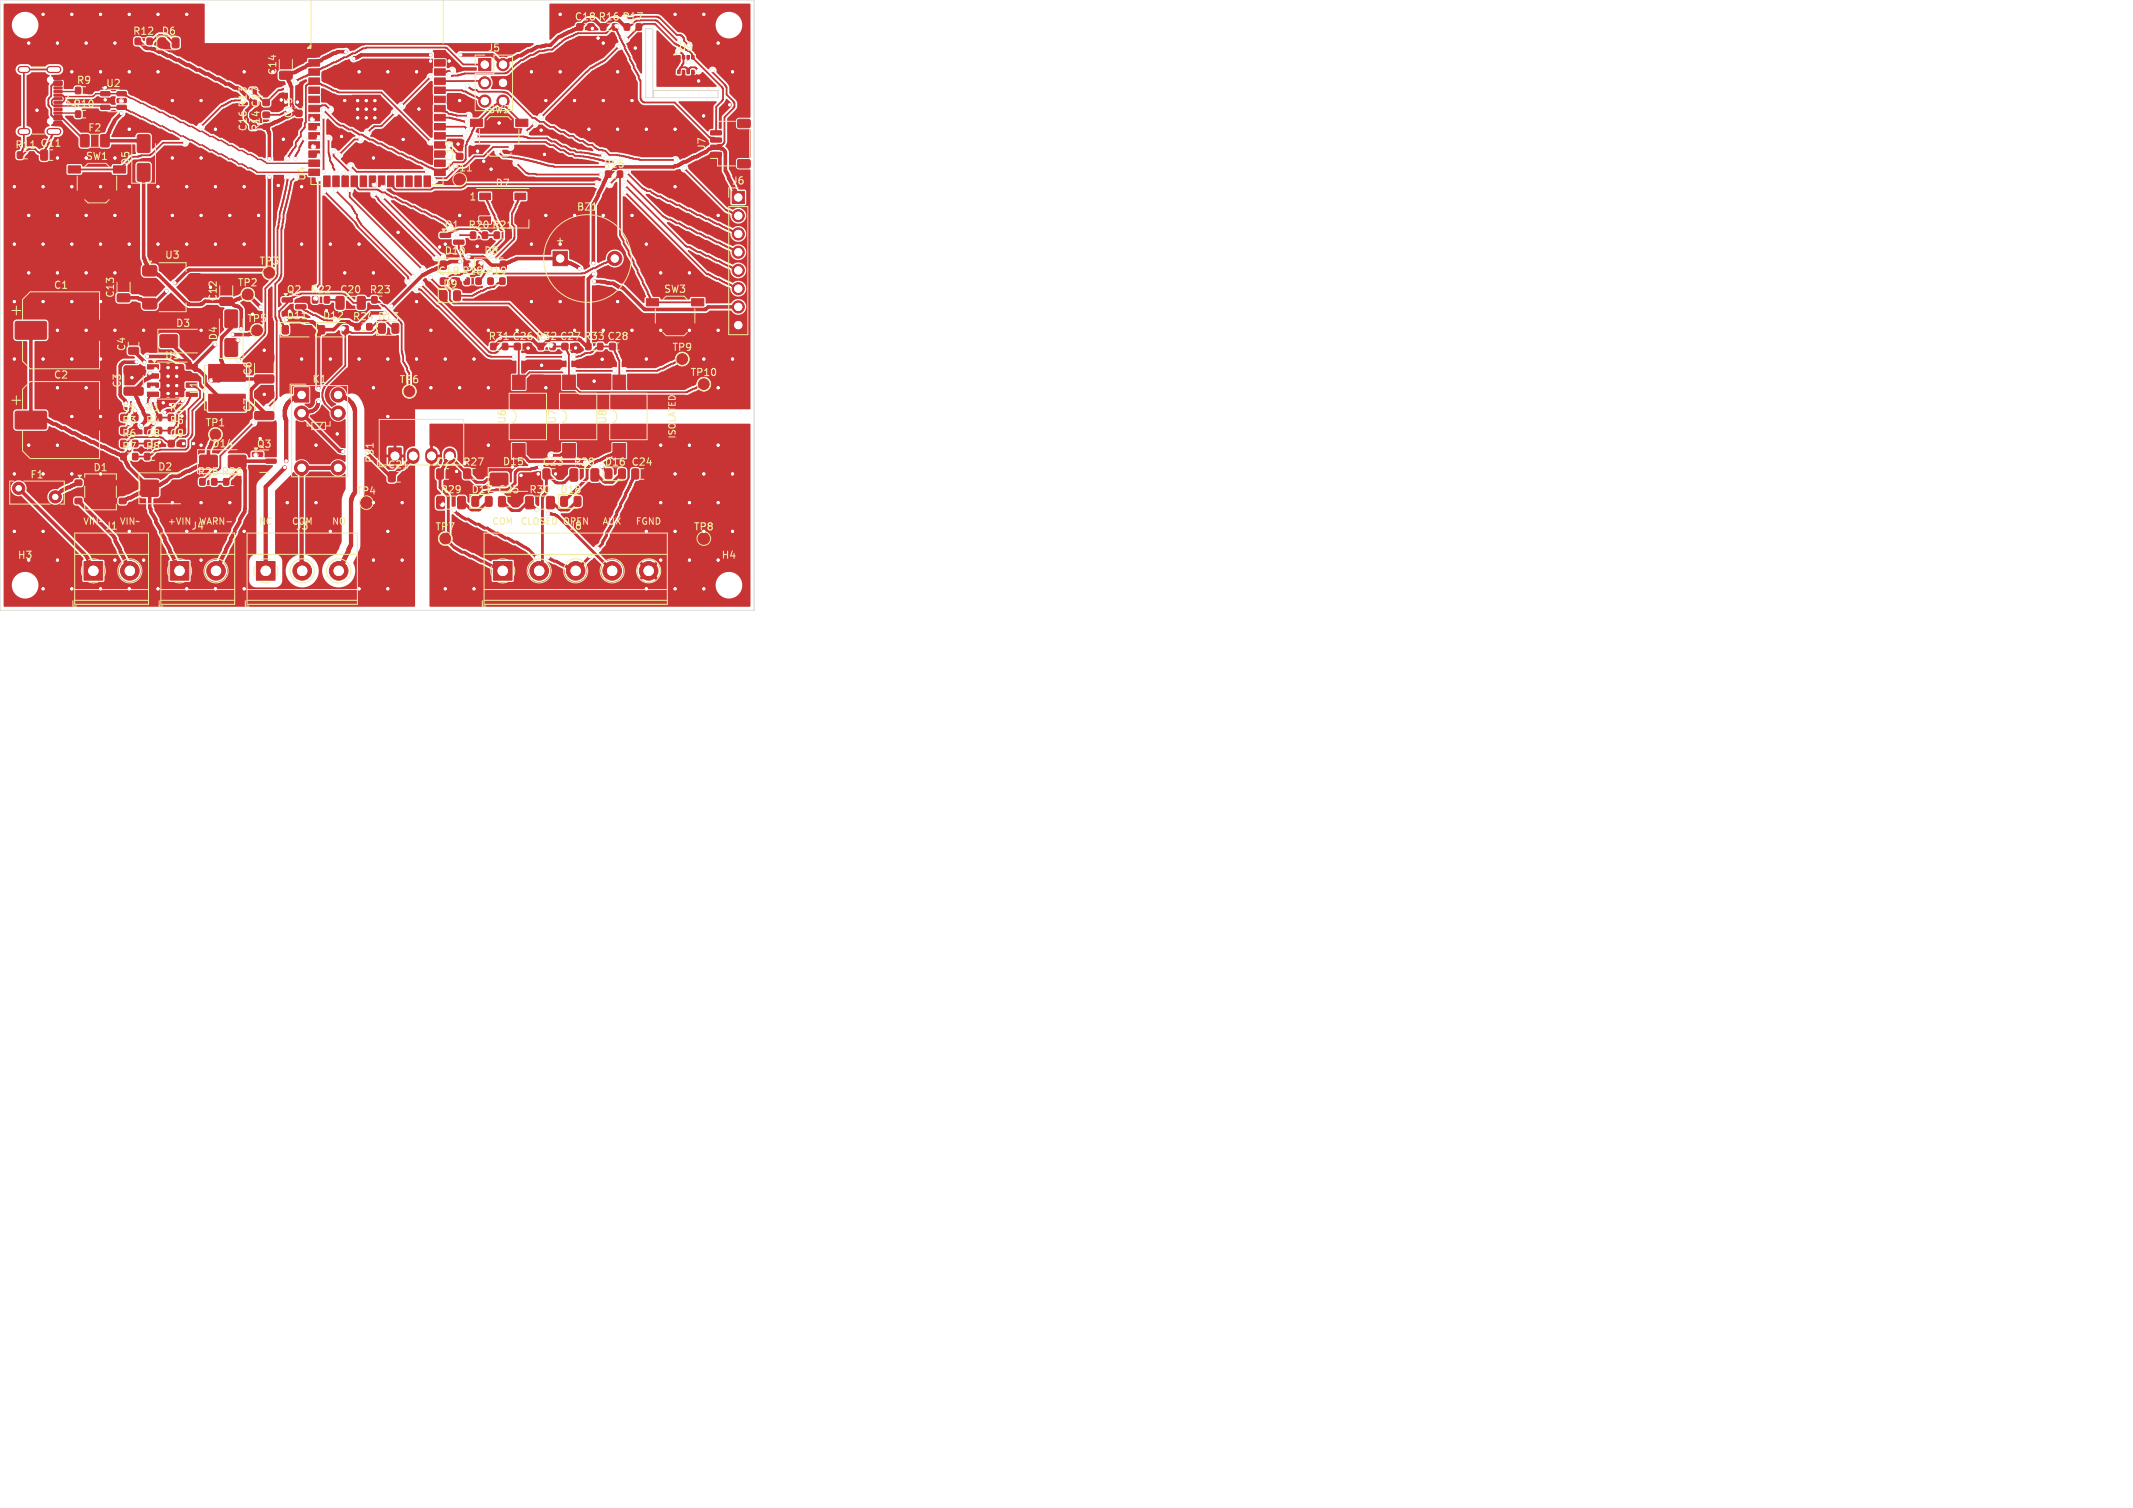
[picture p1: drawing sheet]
<svg xmlns="http://www.w3.org/2000/svg" width="297mm" height="210mm" viewBox="0 0 297 210" stroke-linecap="round" stroke-linejoin="round" font-family="sans-serif">
<defs><g id="words">
<g font-size="1.4" fill="#f2eda1">
<text x="18.4" y="5.1">R12</text>
<text x="22.4" y="5.1">D6</text>
<text x="10.6" y="11.9">R9</text>
<text x="67.8" y="7.4">J5</text>
<text x="9.2" y="13" transform="rotate(90 9.2 13)">J2</text>
<text x="10.1" y="15.2">R10</text>
<text x="67.9" y="16">SW2</text>
<text x="2" y="20.9">R11 C11</text>
<text x="12.2" y="18.5">F2</text>
<text x="18.2" y="23.1" transform="rotate(-90 18.2 23.1)">D5</text>
<text x="36.4" y="18.4" transform="rotate(-90 36.4 18.4)">R14 C17</text>
<text x="98.4" y="21" transform="rotate(-90 98.4 21)">J7</text>
<text x="42.7" y="25.3" transform="rotate(-90 42.7 25.3)">U4</text>
<text x="62" y="24.1">TP11</text>
<text x="65.2" y="28.1">1</text>
<text x="68.9" y="26.2">D7</text>
<text x="80.2" y="29.5">BZ1</text>
<text x="101.8" y="25.9">J6</text>
<text x="65.1" y="32">R20 R21</text>
<text x="7.4" y="40.4">C1</text>
<text x="16.1" y="41.6" transform="rotate(-90 16.1 41.6)">C13</text>
<text x="22.9" y="36.2">U3</text>
<text x="33" y="40.1">TP2</text>
<text x="36" y="37.1">TP3</text>
<text x="39.8" y="41">Q2</text>
<text x="47.2" y="41">C20</text>
<text x="51.4" y="41">R23</text>
<text x="92.4" y="41">SW3</text>
<text x="24.4" y="45.7">D3</text>
<text x="30.4" y="47.5" transform="rotate(-90 30.4 47.5)">D4</text>
<text x="7.4" y="52.9">C2</text>
<text x="17.6" y="49" transform="rotate(-90 17.6 49)">C4</text>
<text x="22.9" y="50.2">U1</text>
<text x="35.2" y="52.4" transform="rotate(-90 35.2 52.4)">C6</text>
<text x="43.4" y="53.5">K1</text>
<text x="55.5" y="53.6">TP6</text>
<text x="93.5" y="49.1">TP9</text>
<text x="96" y="52.6">TP10</text>
<text x="17" y="54.1" transform="rotate(-90 17 54.1)">C3</text>
<text x="27.7" y="55" transform="rotate(-90 27.7 55)">L1</text>
<text x="28.5" y="59.6">TP1</text>
<text x="35.2" y="57.5" transform="rotate(-90 35.2 57.5)">C7</text>
<text x="70.6" y="59.1" transform="rotate(-90 70.6 59.1)">U6</text>
<text x="77.6" y="59.1" transform="rotate(-90 77.6 59.1)">U7</text>
<text x="84.6" y="59.1" transform="rotate(-90 84.6 59.1)">U8</text>
<text x="16.9" y="61.1">R6</text>
<text x="20.2" y="61.1">C8</text>
<text x="21.9" y="65.7">D2</text>
<text x="23.5" y="61.1">C9</text>
<text x="29.4" y="62.5">D14</text>
<text x="35.7" y="62.6">Q3</text>
<text x="53.9" y="65.4">C21</text>
<text x="60.6" y="65">C22</text>
<text x="75.5" y="65">C23</text>
<text x="84.1" y="65">D16</text>
<text x="87.8" y="65">C24</text>
<text x="4.1" y="66.8">F1</text>
<text x="49.5" y="69.1">TP4</text>
<text x="61.2" y="68.9">R29</text>
<text x="65.5" y="68.9">D17</text>
<text x="69.3" y="68.9">C25</text>
<text x="73.6" y="68.9">R30</text>
<text x="77.9" y="68.9">D18</text>
<text x="14.6" y="74">J1</text>
<text x="26.6" y="74">J4</text>
<text x="41.1" y="74">J3</text>
<text x="60.5" y="74.1">TP7</text>
<text x="79.2" y="74">J8</text>
<text x="100.4" y="78">H4</text>
</g>
<g font-size="1.4" fill="#fff">
<text x="79.9" y="3.1">C18 R16 R17</text>
<text x="38.7" y="10.6" transform="rotate(-90 38.7 10.6)">C14</text>
<text x="94.4" y="7.3">U5</text>
<text x="14.7" y="12.3">U2</text>
<text x="40.9" y="16.6" transform="rotate(-90 40.9 16.6)">C15</text>
<text x="11.9" y="22.5">SW1</text>
<text x="34.6" y="18.4" transform="rotate(-90 34.6 18.4)">C16 R13</text>
<text x="63.3" y="22.6" transform="rotate(-90 63.3 22.6)">C10</text>
<text x="83.9" y="23.6">R15</text>
<text x="61.8" y="35.6">D10</text>
<text x="61.8" y="32">Q1</text>
<text x="67.3" y="35.6">D8</text>
<text x="77.2" y="34.2">+</text>
<text x="43.1" y="41">R22</text>
<text x="60.9" y="38.5">C19 R18 R19</text>
<text x="61.6" y="40.3">D9</text>
<text x="30.4" y="42.1" transform="rotate(-90 30.4 42.1)">C12</text>
<text x="34.3" y="45.1">TP5</text>
<text x="39.8" y="44.6">D11</text>
<text x="44.8" y="44.6">D12</text>
<text x="49" y="44.8">R24 D13</text>
<text x="67.9" y="47.6">R31 C26 R32 C27 R33 C28</text>
<text x="16.9" y="57.4">C5</text>
<text x="16.9" y="59.3">R3</text>
<text x="20.2" y="57.4">R1</text>
<text x="20.2" y="59.3">R4</text>
<text x="23.5" y="57.4">R2</text>
<text x="23.5" y="59.3">R5</text>
<text x="12.9" y="65.8">D1</text>
<text x="16.9" y="62.9">R7</text>
<text x="20.2" y="62.9">R8</text>
<text x="52.2" y="64.6" transform="rotate(-90 52.2 64.6)">PS1</text>
<text x="64.4" y="65">R27</text>
<text x="69.9" y="65">D15</text>
<text x="79.8" y="65">R28</text>
<text x="27.4" y="66.4">R25 R26</text>
<text x="96.5" y="74.1">TP8</text>
<text x="2.4" y="78">H3</text>
</g>
<g font-size="1.3" fill="#f2eda1">
<text x="94.3" y="61.2" transform="rotate(-90 94.3 61.2)">ISOLATED</text>
<text x="11.5" y="73.3">VIN~</text>
<text x="16.6" y="73.3">VIN~</text>
<text x="23.3" y="73.3">+VIN</text>
<text x="27.6" y="73.3">WARN-</text>
<text x="36" y="73.3">NC</text>
<text x="40.6" y="73.3">COM</text>
<text x="46.1" y="73.3">NO</text>
<text x="68.5" y="73.3">COM</text>
<text x="72.4" y="73.3">CLOSED OPEN</text>
<text x="83.8" y="73.3">AUX</text>
<text x="88.4" y="73.3">FGND</text>
</g>
</g></defs>
<g fill="#c83434" stroke="#c83434" stroke-width=".14">
<path d="M66.4 36.4h.8v1.1h-.8z"/>
<path d="M69.7 36.4h.8v1.1h-.8z"/>
<path d="M34.8 14h.9v.7h-.9z"/>
<path d="M34.8 12.3h.9v.7h-.9z"/>
<path d="M19.2 22.8h.1h1.5l.1 .2-.1 2.2h-.2h-1.4l-.1-.2z"/>
<path d="M19.2 18.8h.1h1.5l.1 .2-.1 2.2h-.2h-1.4l-.1-.2z"/>
<path d="M68 38.7h.6v.9h-.6z"/>
<path d="M69.6 38.7h.7v.9h-.7z"/>
<path d="M65.8 69.2l.6-.1 .2 .2 .1 1-.2 .2h-.6l-.2-.1z"/>
<path d="M67.6 69.2l.7-.1 .2 .2v1l-.1 .2h-.6l-.2-.1z"/>
<path d="M2.2 44.8l.2-.1 3.9 .1 .2 .2v2.1l-.3 .2-3.9-.1-.2-.2z"/>
<path d="M10.6 44.8l.1-.1 4 .1 .2 .2v2.1l-.2 .2-4-.1-.2-.2z"/>
<path d="M75 47.8h.6v.9h-.6z"/>
<path d="M76.6 47.8h.7v.9h-.7z"/>
<path d="M61.4 40.6l.6-.1 .2 .1 .1 1-.2 .3h-.6l-.2-.2z"/>
<path d="M63.2 40.6l.7-.1 .2 .1v1l-.1 .3h-.6l-.2-.2z"/>
<path d="M78.1 69.2l.7-.1 .2 .2v1l-.1 .2h-.6l-.2-.1z"/>
<path d="M80 69.2l.7-.1 .2 .2v1l-.1 .2h-.6l-.2-.1z"/>
<path d="M65.5 32.3h.7v.9h-.7z"/>
<path d="M67.2 32.3h.7v.9h-.7z"/>
<path d="M20.1 63.2h.7v.8h-.7z"/>
<path d="M21.8 63.2h.7v.8h-.7z"/>
<path d="M23.5 61.4h.7v.8h-.7z"/>
<path d="M25 61.4h.8v.8h-.8z"/>
<path d="M60.9 69.2l.8-.1 .2 .2v1.3l-.1 .3h-.8l-.2-.2z"/>
<path d="M63.8 69.2l.8-.1 .2 .2v1.3l-.1 .3h-.7l-.3-.2z"/>
<path d="M71.3 61.8h1.8v2h-1.8z"/>
<path d="M73.9 61.8h1.8v2h-1.8z"/>
<path d="M73.9 52.2h1.8v2h-1.8z"/>
<path d="M71.3 52.2h1.8v2h-1.8z"/>
<path d="M61.3 36.4h.8v1.1h-.8z"/>
<path d="M64.6 36.4h.8v1.1h-.8z"/>
<path d="M78.3 61.8h1.8v2h-1.8z"/>
<path d="M80.9 61.8h1.8v2h-1.8z"/>
<path d="M80.9 52.2h1.8v2h-1.8z"/>
<path d="M78.3 52.2h1.8v2h-1.8z"/>
<path d="M10.5 66.9h.9v.7h-.9z"/>
<path d="M10.5 69.4h.9v.7h-.9z"/>
<path d="M16.6 69.4h.9v.7h-.9z"/>
<path d="M16.6 66.9h.9v.7h-.9z"/>
<path d="M23.5 57.7h.6v.9h-.6z"/>
<path d="M25.1 57.7h.7v.9h-.7z"/>
<path d="M81.6 47.8h.7v.9h-.7z"/>
<path d="M83.2 47.8h.7v.9h-.7z"/>
<path d="M30.7 41.5l1.5-.1 .2 .2v.8l-.2 .2-1.4-.1-.2-.2z"/>
<path d="M30.7 38.5h1.5l.2 .2v.7l-.2 .2h-1.4l-.2-.3z"/>
<path d="M39.3 45.4h.8v1.1h-.8z"/>
<path d="M42.6 45.4h.8v1.1h-.8z"/>
<path d="M83.6 3.3h.7v.9h-.7z"/>
<path d="M85.3 3.3h.7v.9h-.7z"/>
<path d="M39 10l1.5-.1 .2 .3v.7l-.2 .2-1.4-.1-.2-.2z"/>
<path d="M39 7h1.5l.2 .2v.7l-.2 .2h-1.4l-.2-.2z"/>
<path d="M73.2 69.2l.8-.1 .3 .2v1.3l-.2 .3h-.7l-.2-.2z"/>
<path d="M76.1 69.2l.9-.1 .2 .2v1.3l-.2 .3h-.7l-.2-.2z"/>
<path d="M80.3 3.3h.8v.9h-.8z"/>
<path d="M81.9 3.3h.8v.9h-.8z"/>
<path d="M68.3 65.9h.2h2.2v.2v1.5l-.2 .1-2.2-.1-.1-.2z"/>
<path d="M72.3 65.9h.2h2.2v.2v1.5l-.2 .1-2.2-.1-.1-.2z"/>
<path d="M61.3 38.7h.8v.9h-.8z"/>
<path d="M62.9 38.7h.8v.9h-.8z"/>
<path d="M16.4 41l1.5-.1 .2 .3v.7l-.2 .1h-1.4l-.2-.2z"/>
<path d="M16.4 38h1.5l.2 .2v.7l-.2 .2h-1.4l-.2-.2z"/>
<path d="M64.6 65.3h.7l.2 .1 .1 1-.2 .3h-.6l-.3-.2z"/>
<path d="M66.4 65.3h.7l.3 .1v1l-.2 .3h-.6l-.2-.2z"/>
<path d="M44.4 45.4h.8v1.1h-.8z"/>
<path d="M47.7 45.4h.8v1.1h-.8z"/>
<path d="M16.8 57.7h.8v.9h-.8z"/>
<path d="M18.4 57.7h.8v.9h-.8z"/>
<path d="M18.8 5.3h.7v.9h-.7z"/>
<path d="M20.5 5.3h.7v.9h-.7z"/>
<path d="M99 21.2h1.4l.1 .5-.2 .1h-1.3l-.1-.2z"/>
<path d="M99 20.2h1.4l.1 .5-.2 .1h-1.3l-.1-.2z"/>
<path d="M99 19.2h1.4l.1 .5-.2 .1h-1.3l-.1-.2z"/>
<path d="M99 18.2h1.4l.1 .5-.2 .1h-1.3l-.1-.2z"/>
<path d="M102.7 22.3l1.6-.1 .2 .3v.7l-.3 .2h-1.4l-.1-.2z"/>
<path d="M102.7 16.7l1.6-.1 .2 .3v.7l-.3 .2h-1.4l-.1-.3z"/>
<path d="M5.7 20.9h.7l.2 .1v1.1l-.1 .2h-.6l-.2-.1z"/>
<path d="M7.6 20.9h.7l.2 .1v1.1l-.1 .2h-.6l-.2-.1z"/>
<path d="M19.7 66.9h.1h2.2l.1 .2-.1 2h-.2h-2.1l-.1-.2z"/>
<path d="M24 66.9h.1h2.2l.1 .2-.1 2h-.1h-2.2l-.1-.2z"/>
<path d="M35.2 63h1.3l.1 .5-.2 .1h-1.2l-.1-.2z"/>
<path d="M35.2 64.9h1.3l.1 .5-.2 .1h-1.2l-.1-.2z"/>
<path d="M37 64l1.4-.1 .1 .5-.2 .1h-1.2l-.1-.1z"/>
<path d="M31.1 66.7h.7v.8h-.7z"/>
<path d="M32.8 66.7h.7v.8h-.7z"/>
<path d="M68.7 78.2h2.6v2.6h-2.6z"/>
<path d="M22.2 5.3h.6l.2 .1 .1 1-.2 .3h-.6l-.2-.2z"/>
<path d="M24 5.3h.7l.2 .1v1l-.1 .3h-.6l-.2-.2z"/>
<path d="M51.8 41.3h.7v.9h-.7z"/>
<path d="M53.4 41.3h.7v.9h-.7z"/>
<path d="M68.3 47.8h.7v.9h-.7z"/>
<path d="M70 47.8h.7v.9h-.7z"/>
<path d="M20 37l.2-.1 1.5 .1 .1 .3v1l-.3 .2-1.5-.1-.2-.3 .1-.9z"/>
<path d="M20 39.3h1.7l.1 .3v1l-.3 .1h-1.5l-.2-.3 .1-.9z"/>
<path d="M26.3 38.2l.2-.1h1.1l.3 .1 .2 .2 .1 3-.1 .2-.2 .2-1.4 .1-.3-.3v-3z"/>
<path d="M19.9 41.7l.3-.1h1.5l.1 .3v1l-.3 .1h-1.5l-.2-.3z"/>
<path d="M20.1 57.7h.7v.9h-.7z"/>
<path d="M21.8 57.7h.7v.9h-.7z"/>
<path d="M69.5 69.2l.6-.1 .3 .2v1l-.2 .3h-.6l-.2-.2z"/>
<path d="M71.4 69.2l.6-.1 .3 .2v1l-.2 .3h-.6l-.2-.2z"/>
<path d="M77 35h2v2h-2z"/>
<path d="M2.2 57.3h.2h3.9l.2 .2v2.1l-.3 .1h-3.9l-.2-.2z"/>
<path d="M10.6 57.3h.1h4l.2 .2v2.1l-.2 .1h-4l-.2-.2z"/>
<path d="M84.3 65.3h.7l.2 .1v1l-.1 .3h-.6l-.2-.2z"/>
<path d="M86.2 65.3h.7l.2 .1v1l-.2 .3h-.5l-.3-.2z"/>
<path d="M102 26.6h1.7v1.7h-1.7z"/>
<path d="M20.1 59.5h.7v.9h-.7z"/>
<path d="M21.8 59.5h.7v.9h-.7z"/>
<path d="M17.9 48.4h1.3l.1 .2v.6l-.2 .1h-1.1l-.1-.2z"/>
<path d="M17.9 46.5h1.3l.1 .2v.6l-.2 .2-1.1-.1-.1-.2z"/>
<path d="M34.8 17.2h.9v.8h-.9z"/>
<path d="M34.8 15.7h.9v.7h-.9z"/>
<path d="M29 54.9h5.2v2.4h-5.2z"/>
<path d="M29 50.7h5.2v2.4h-5.2z"/>
<path d="M17.3 54l2.5-.1 .1 .3v.7l-.2 .1h-2.3l-.1-.2z"/>
<path d="M17.3 51h2.5l.1 .2v.7l-.2 .2h-2.3l-.1-.2z"/>
<path d="M22.3 46.7l.2-.1 2.2 .1v.2v1.4l-.2 .1-2.2-.1-.1-.1z"/>
<path d="M26.3 46.7l.2-.1 2.2 .1 .1 .2-.1 1.4-.2 .1-2.2-.1-.1-.1z"/>
<path d="M39.3 41.5h1.4v.5l-.1 .1h-1.2l-.1-.2z"/>
<path d="M39.3 43.4h1.4v.5l-.1 .1h-1.2l-.1-.2z"/>
<path d="M41.2 42.5l1.3-.1 .1 .5-.1 .1h-1.3l-.1-.1z"/>
<path d="M43.5 41.3h.7v.9h-.7z"/>
<path d="M45.2 41.3h.7v.9h-.7z"/>
<path d="M85.3 61.8h1.8v2h-1.8z"/>
<path d="M87.9 61.8h1.8v2h-1.8z"/>
<path d="M87.9 52.2h1.8v2h-1.8z"/>
<path d="M85.3 52.2h1.8v2h-1.8z"/>
<path d="M84.3 23.8h.7v.9h-.7z"/>
<path d="M86 23.8h.7v.9h-.7z"/>
<path d="M78.3 47.8h.7v.9h-.7z"/>
<path d="M79.8 47.8h.8v.9h-.8z"/>
<path d="M64.6 38.7h.7v.9h-.7z"/>
<path d="M66.3 38.7h.7v.9h-.7z"/>
<path d="M88 65.4l.7-.1 .2 .1 .1 1.1-.2 .2h-.6l-.2-.1z"/>
<path d="M89.9 65.4l.7-.1 .2 .1 .1 1.1-.2 .2h-.6l-.2-.1z"/>
<path d="M11.7 78.2h2.6v2.6h-2.6z"/>
<path d="M9.5 23.1h1.7v1h-1.7z"/>
<path d="M15.8 23.1h1.7v1h-1.7z"/>
<path d="M9.5 26.9h1.7v1h-1.7z"/>
<path d="M15.8 26.9h1.7v1h-1.7z"/>
<path d="M10.5 12.2h.7v.8h-.7z"/>
<path d="M12.2 12.2h.7v.8h-.7z"/>
<path d="M10.5 15.5h.7v.8h-.7z"/>
<path d="M12.2 15.5h.7v.8h-.7z"/>
<path d="M41.2 15.4h.8v.8h-.8z"/>
<path d="M41.2 13.8h.8v.8h-.8z"/>
<path d="M54.1 65.7h.7l.2 .1v1.1l-.1 .2h-.6l-.2-.1z"/>
<path d="M56 65.7h.7l.2 .1 .1 1.1-.2 .2h-.6l-.2-.1z"/>
<path d="M31.4 47.2h.2h1.4l.1 .2-.1 2.2h-.1h-1.5l-.1-.2z"/>
<path d="M31.4 43.2h.2h1.4l.1 .2-.1 2.2h-.1h-1.5l-.1-.2z"/>
<path d="M11.2 18.8l1-.1 .2 .2v1.3l-.1 .3h-.9l-.2-.2z"/>
<path d="M14 18.8l1-.1 .2 .2v1.3l-.1 .3h-.9l-.2-.2z"/>
<path d="M16.8 59.5h.7v.9h-.7z"/>
<path d="M18.5 59.5h.7v.9h-.7z"/>
<path d="M27.8 66.7h.7v.8h-.7z"/>
<path d="M29.5 66.7h.7v.8h-.7z"/>
<path d="M87 3.3h.6v.9h-.6z"/>
<path d="M88.6 3.3h.7v.9h-.7z"/>
<path d="M61.3 32.5h1.4v.5l-.1 .1h-1.2l-.1-.2z"/>
<path d="M61.3 34.4h1.4v.5l-.1 .1h-1.2l-.1-.2z"/>
<path d="M63.2 33.5l1.3-.1 .1 .5-.1 .1h-1.3l-.1-.1z"/>
<path d="M75.7 65.4l.6-.1 .3 .1v1.1l-.2 .2h-.6l-.2-.1z"/>
<path d="M77.6 65.4l.6-.1 .3 .1v1.1l-.2 .2h-.6l-.2-.1z"/>
<path d="M23.5 59.5h.6v.9h-.6z"/>
<path d="M25.1 59.5h.7v.9h-.7z"/>
<path d="M35.5 57.4l2.5-.1 .2 .3-.1 .7-.2 .1h-2.3l-.1-.2z"/>
<path d="M35.5 54.4h2.5l.2 .2-.1 .7-.2 .2h-2.3l-.1-.2z"/>
<path d="M20.5 50.8h1.6v.6h-1.6z"/>
<path d="M20.5 52.1h1.6v.6h-1.6z"/>
<path d="M20.5 53.3h1.6v.6h-1.6z"/>
<path d="M20.5 54.6h1.6v.6h-1.6z"/>
<path d="M25.9 54.6h1.6v.6h-1.6z"/>
<path d="M25.9 53.3h1.6v.6h-1.6z"/>
<path d="M25.9 52.1h1.6v.6h-1.6z"/>
<path d="M25.9 50.8h1.6v.6h-1.6z"/>
<path d="M22.7 51.4h2.6v3.2h-2.6z"/>
<path d="M22.5 50.7h3v4.6h-3z"/>
<path d="M79.4 65.3h.8l.2 .1 .1 1.4-.2 .2h-.7l-.2-.1z"/>
<path d="M82.3 65.3h.8l.3 .1v1.4l-.2 .2h-.7l-.2-.1z"/>
<path d="M27.8 63.4h.2h2.2l.1 .2-.1 1.5-.2 .1-2.2-.1v-.2z"/>
<path d="M31.8 63.4h.2h2.2l.1 .2-.1 1.5-.2 .1-2.2-.1v-.2z"/>
<path d="M68.8 32.3h.7v.9h-.7z"/>
<path d="M70.5 32.3h.7v.9h-.7z"/>
<path d="M49.4 45.1h.7v.8h-.7z"/>
<path d="M51.1 45.1h.7v.8h-.7z"/>
<path d="M66.8 26.9h1.5v.9h-1.5z"/>
<path d="M66.8 30.2h1.5v.9h-1.5z"/>
<path d="M71.7 30.2h1.5v.9h-1.5z"/>
<path d="M71.7 26.9h1.5v.9h-1.5z"/>
<path d="M14 12.8h1.2l.1 .5h-.1h-1.1l-.1-.1z"/>
<path d="M14 13.7h1.2l.1 .5-.1 .1h-1.1l-.1-.1z"/>
<path d="M14 14.7h1.2l.1 .5h-.1h-1.1l-.1-.1z"/>
<path d="M16.3 14.7h1.2l.1 .5h-.1h-1.1l-.1-.1z"/>
<path d="M16.3 13.7h1.2l.1 .5-.1 .1h-1.1l-.1-.1z"/>
<path d="M16.3 12.8h1.2l.1 .5h-.1h-1.1l-.1-.1z"/>
<path d="M2.4 21.2h.7v.8h-.7z"/>
<path d="M4.1 21.2h.7v.8h-.7z"/>
<path d="M36.7 13.9h.8v.8h-.8z"/>
<path d="M36.7 12.3h.8v.8h-.8z"/>
<path d="M54.1 62.4h1.8v2.2h-1.8z"/>
<path d="M16.8 61.4h.7v.8h-.7z"/>
<path d="M18.5 61.4h.7v.8h-.7z"/>
<path d="M84.9 47.8h.8v.9h-.8z"/>
<path d="M86.4 47.8h.8v.9h-.8z"/>
<path d="M66.7 8.2h1.6v1.7h-1.6z"/>
<path d="M46.8 41.3h.9l.2 .1v1.4l-.1 .3h-.8l-.2-.2z"/>
<path d="M49.8 41.3h.8l.3 .1v1.4l-.2 .3h-.7l-.3-.2z"/>
<path d="M23.7 78.2h2.6v2.6h-2.6z"/>
<path d="M16.8 63.2h.7v.8h-.7z"/>
<path d="M18.5 63.2h.7v.8h-.7z"/>
<path d="M35.5 52.3l2.5-.1 .2 .2-.1 .8-.2 .1h-2.3l-.1-.2z"/>
<path d="M35.5 49.3h2.5l.2 .2-.1 .7-.2 .2h-2.3l-.1-.2z"/>
<path d="M90 41.6h1.7v1h-1.7z"/>
<path d="M96.3 41.6h1.7v1h-1.7z"/>
<path d="M90 45.4h1.7v1h-1.7z"/>
<path d="M96.3 45.4h1.7v1h-1.7z"/>
<path d="M7.5 10.5h1.1v.5l-.1 .1h-.9l-.1-.2z"/>
<path d="M7.5 11.3h1.1v.5l-.1 .1h-.9l-.1-.1z"/>
<path d="M7.5 12.6h1.1l.1 .2-1.1 .1z"/>
<path d="M7.5 13.6h1.1l.1 .2-1.1 .1z"/>
<path d="M7.5 14.1h1.1l.1 .2-1.1 .1z"/>
<path d="M7.5 15.1h1.1l.1 .2-1.1 .1z"/>
<path d="M7.5 16.1h1.1v.5l-.1 .1h-.9l-.1-.2z"/>
<path d="M7.5 16.9h1.1v.5l-.1 .1h-.9l-.1-.2z"/>
<path d="M7.5 15.6h1.1l.1 .2-1.1 .1z"/>
<path d="M7.5 14.6h1.1l.1 .2-1.1 .1z"/>
<path d="M7.5 13.1h1.1l.1 .2-1.1 .1z"/>
<path d="M7.5 12.1h1.1l.1 .2-1.1 .1z"/>
<path d="M43 7h1.5v.9h-1.5z"/>
<path d="M43 8.3h1.5v.9h-1.5z"/>
<path d="M43 9.6h1.5v.9h-1.5z"/>
<path d="M43 10.9h1.5v.9h-1.5z"/>
<path d="M43 12.1h1.5v.9h-1.5z"/>
<path d="M43 13.4h1.5v.9h-1.5z"/>
<path d="M43 14.7h1.5v.9h-1.5z"/>
<path d="M43 15.9h1.5v.9h-1.5z"/>
<path d="M43 17.2h1.5v.9h-1.5z"/>
<path d="M43 18.5h1.5v.9h-1.5z"/>
<path d="M43 19.7h1.5v.9h-1.5z"/>
<path d="M43 21h1.5v.9h-1.5z"/>
<path d="M43 22.3h1.5v.9h-1.5z"/>
<path d="M43 23.6h1.5v.9h-1.5z"/>
<path d="M45.1 24.5h.9v1.5h-.9z"/>
<path d="M46.3 24.5h.9v1.5h-.9z"/>
<path d="M47.6 24.5h.9v1.5h-.9z"/>
<path d="M48.9 24.5h.9v1.5h-.9z"/>
<path d="M50.1 24.5h.9v1.5h-.9z"/>
<path d="M51.4 24.5h.9v1.5h-.9z"/>
<path d="M52.7 24.5h.9v1.5h-.9z"/>
<path d="M54 24.5h.9v1.5h-.9z"/>
<path d="M55.2 24.5h.9v1.5h-.9z"/>
<path d="M56.5 24.5h.9v1.5h-.9z"/>
<path d="M57.8 24.5h.9v1.5h-.9z"/>
<path d="M59 24.5h.9v1.5h-.9z"/>
<path d="M60.5 23.6h1.5v.9h-1.5z"/>
<path d="M60.5 22.3h1.5v.9h-1.5z"/>
<path d="M60.5 21h1.5v.9h-1.5z"/>
<path d="M60.5 19.7h1.5v.9h-1.5z"/>
<path d="M60.5 18.5h1.5v.9h-1.5z"/>
<path d="M60.5 17.2h1.5v.9h-1.5z"/>
<path d="M60.5 15.9h1.5v.9h-1.5z"/>
<path d="M60.5 14.7h1.5v.9h-1.5z"/>
<path d="M60.5 13.4h1.5v.9h-1.5z"/>
<path d="M60.5 12.1h1.5v.9h-1.5z"/>
<path d="M60.5 10.9h1.5v.9h-1.5z"/>
<path d="M60.5 9.6h1.5v.9h-1.5z"/>
<path d="M60.5 8.3h1.5v.9h-1.5z"/>
<path d="M60.5 7h1.5v.9h-1.5z"/>
<path d="M49 13.3h4v3.9h-4z"/>
<path d="M20.2 61.4h.7v.8h-.7z"/>
<path d="M21.7 61.4h.8v.8h-.8z"/>
<path d="M71.7 47.8h.7v.9h-.7z"/>
<path d="M73.2 47.8h.8v.9h-.8z"/>
<path d="M35.7 78.2h2.6v2.6h-2.6z"/>
<path d="M52.8 45.1l.6-.1 .2 .2 .1 1-.2 .2h-.6l-.2-.1z"/>
<path d="M54.6 45.1l.7-.1 .2 .2v1l-.1 .2h-.6l-.2-.1z"/>
<path d="M41 54h2v2h-2z"/>
<path d="M36.6 17.3h.9v.7h-.9z"/>
<path d="M36.6 15.6h.9v.7h-.9z"/>
<path d="M60.8 65.4l.7-.1 .3 .1v1.1l-.2 .2h-.6l-.2-.1z"/>
<path d="M62.7 65.4l.7-.1 .3 .1v1.1l-.2 .2h-.6l-.2-.1z"/>
<path d="M63.6 21.4h.8v.8h-.8z"/>
<path d="M63.6 19.8h.8v.8h-.8z"/>
<path d="M65.5 16.6h1.7v1h-1.7z"/>
<path d="M71.8 16.6h1.7v1h-1.7z"/>
<path d="M65.5 20.4h1.7v1h-1.7z"/>
<path d="M71.8 20.4h1.7v1h-1.7z"/>
<path d="M94.4 7.7h.3v.5h-.3z"/>
<path d="M95 7.7h.4v.5h-.4z"/>
<path d="M95.7 7.7h.3v.5h-.3z"/>
<path d="M96.3 7.7h.4v.5h-.4z"/>
<path d="M96.3 9.8h.4v.5h-.4z"/>
<path d="M95.7 9.8h.3v.5h-.3z"/>
<path d="M95 9.8h.4v.5h-.4z"/>
<path d="M94.4 9.8h.3v.5h-.3z"/>
<circle cx="95" cy="50" r=".75"/>
<circle cx="98" cy="53.5" r=".75"/>
<circle cx="34.5" cy="41" r=".75"/>
<circle cx="35.8" cy="46" r=".75"/>
<circle cx="57" cy="54.5" r=".75"/>
<circle cx="75.1" cy="79.5" r="1.3"/>
<circle cx="80.2" cy="79.5" r="1.3"/>
<circle cx="85.2" cy="79.5" r="1.3"/>
<circle cx="90.3" cy="79.5" r="1.3"/>
<circle cx="30" cy="60.5" r=".75"/>
<circle cx="62" cy="75" r=".75"/>
<circle cx="51" cy="70" r=".75"/>
<circle cx="85.6" cy="36" r="1"/>
<circle cx="102.8" cy="30" r=".85"/>
<circle cx="102.8" cy="32.6" r=".85"/>
<circle cx="102.8" cy="35.1" r=".85"/>
<circle cx="102.8" cy="37.7" r=".85"/>
<circle cx="102.8" cy="40.2" r=".85"/>
<circle cx="102.8" cy="42.7" r=".85"/>
<circle cx="102.8" cy="45.3" r=".85"/>
<circle cx="18.1" cy="79.5" r="1.3"/>
<circle cx="37.5" cy="38" r=".75"/>
<circle cx="2.6" cy="68" r=".85"/>
<circle cx="7.7" cy="69.2" r=".85"/>
<circle cx="23.4" cy="51.2" r=".3"/>
<circle cx="23.4" cy="52.4" r=".3"/>
<circle cx="23.4" cy="53.7" r=".3"/>
<circle cx="23.4" cy="54.8" r=".3"/>
<circle cx="24.6" cy="51.2" r=".3"/>
<circle cx="24.6" cy="52.4" r=".3"/>
<circle cx="24.6" cy="53.7" r=".3"/>
<circle cx="24.6" cy="54.8" r=".3"/>
<circle cx="98" cy="75" r=".75"/>
<circle cx="70" cy="9" r=".85"/>
<circle cx="67.5" cy="11.5" r=".85"/>
<circle cx="70" cy="11.5" r=".85"/>
<circle cx="67.5" cy="14.1" r=".85"/>
<circle cx="70" cy="14.1" r=".85"/>
<circle cx="30.1" cy="79.5" r="1.3"/>
<circle cx="42.1" cy="79.5" r="1.3"/>
<circle cx="47.2" cy="79.5" r="1.3"/>
<circle cx="42" cy="57.5" r="1"/>
<circle cx="42" cy="65.2" r="1"/>
<circle cx="47.1" cy="65.2" r="1"/>
<circle cx="47.1" cy="57.5" r="1"/>
<circle cx="47.1" cy="55" r="1"/>
<circle cx="64" cy="25" r=".75"/>
</g>
<path d="M57.5 63.3v.4M60.1 63.3v.4M62.6 63.3v.4" fill="none" stroke="#c83434" stroke-width="1.7"/>
<path d="M2.9 9.7h.8M2.9 18.3h.8M7 9.7h1.1M7 18.3h1.1" fill="none" stroke="#c83434" stroke-width="1"/>
<g fill="#ececec" stroke="#ececec" stroke-width=".14">
<circle cx="82.6" cy="38.2" r=".3"/>
<circle cx="37.5" cy="22.1" r=".3"/>
<circle cx="49.3" cy="8.2" r=".3"/>
<circle cx="99.2" cy="9.8" r=".3"/>
<circle cx="94.5" cy="5.6" r=".3"/>
<circle cx="82.6" cy="36.7" r=".3"/>
<circle cx="48.2" cy="7.2" r=".3"/>
<circle cx="23.2" cy="40.6" r=".3"/>
<circle cx="97.2" cy="9.8" r=".3"/>
<circle cx="24.3" cy="39.4" r=".3"/>
<circle cx="60" cy="7.6" r=".3"/>
<circle cx="64.1" cy="7.6" r=".3"/>
<circle cx="37.5" cy="24.7" r=".3"/>
<circle cx="82.7" cy="39.2" r=".3"/>
<circle cx="47.8" cy="62.9" r=".3"/>
<circle cx="33.6" cy="45.8" r=".3"/>
<circle cx="33.2" cy="47.4" r=".3"/>
<circle cx="54.5" cy="42.6" r=".3"/>
<circle cx="64" cy="36.4" r=".3"/>
<circle cx="65.3" cy="35.8" r=".3"/>
<circle cx="80.7" cy="37.4" r=".3"/>
<circle cx="44.3" cy="54.1" r=".3"/>
<circle cx="44.3" cy="55.9" r=".3"/>
<circle cx="53.5" cy="43.6" r=".3"/>
<circle cx="36.2" cy="42.7" r=".3"/>
<circle cx="45.1" cy="15.3" r=".3"/>
<circle cx="25.4" cy="55.8" r=".3"/>
<circle cx="22.9" cy="57.4" r=".3"/>
<circle cx="29.4" cy="53" r=".3"/>
<circle cx="18.2" cy="55.6" r=".3"/>
<circle cx="21.6" cy="51.5" r=".3"/>
<circle cx="21.3" cy="55.8" r=".3"/>
<circle cx="21.3" cy="54" r=".3"/>
<circle cx="17.5" cy="56.1" r=".3"/>
<circle cx="20.5" cy="49.6" r=".3"/>
<circle cx="32.4" cy="46.6" r=".3"/>
<circle cx="18.8" cy="57.2" r=".3"/>
<circle cx="19" cy="50.4" r=".3"/>
<circle cx="29.9" cy="48" r=".3"/>
<circle cx="63.7" cy="32.8" r=".3"/>
<circle cx="65.5" cy="36.9" r=".3"/>
<circle cx="39.8" cy="12.4" r=".3"/>
<circle cx="41.2" cy="11.3" r=".3"/>
<circle cx="34.9" cy="12.8" r=".3"/>
<circle cx="28" cy="17.6" r=".3"/>
<circle cx="25.8" cy="19.9" r=".3"/>
<circle cx="94" cy="22.3" r=".3"/>
<circle cx="63" cy="9.8" r=".3"/>
<circle cx="65.1" cy="12" r=".3"/>
<circle cx="95.3" cy="23.5" r=".3"/>
<circle cx="65.9" cy="19.8" r=".3"/>
<circle cx="87.3" cy="24.1" r=".3"/>
<circle cx="64.7" cy="18.9" r=".3"/>
<circle cx="66.3" cy="19" r=".3"/>
<circle cx="87.1" cy="24.9" r=".3"/>
<circle cx="65.1" cy="18" r=".3"/>
<circle cx="84" cy="21.6" r=".3"/>
<circle cx="65" cy="17" r=".3"/>
<circle cx="69.4" cy="21.2" r=".3"/>
<circle cx="87" cy="25.8" r=".3"/>
<circle cx="71.9" cy="22.7" r=".3"/>
<circle cx="87" cy="26.8" r=".3"/>
<circle cx="65.3" cy="16.1" r=".3"/>
<circle cx="83.7" cy="24.3" r=".3"/>
<circle cx="92" cy="70" r=".3"/>
<circle cx="94" cy="66" r=".3"/>
<circle cx="90" cy="82" r=".3"/>
<circle cx="94" cy="82" r=".3"/>
<circle cx="98" cy="82" r=".3"/>
<circle cx="100" cy="62" r=".3"/>
<circle cx="68" cy="62" r=".3"/>
<circle cx="72.6" cy="66.2" r=".3"/>
<circle cx="96" cy="62" r=".3"/>
<circle cx="62" cy="82" r=".3"/>
<circle cx="77.3" cy="66" r=".3"/>
<circle cx="102" cy="74" r=".3"/>
<circle cx="102" cy="66" r=".3"/>
<circle cx="100" cy="70" r=".3"/>
<circle cx="98" cy="66" r=".3"/>
<circle cx="96" cy="70" r=".3"/>
<circle cx="96" cy="78" r=".3"/>
<circle cx="100" cy="78" r=".3"/>
<circle cx="66" cy="82" r=".3"/>
<circle cx="92" cy="62" r=".3"/>
<circle cx="92" cy="78" r=".3"/>
<circle cx="90" cy="74" r=".3"/>
<circle cx="94" cy="74" r=".3"/>
<circle cx="63.6" cy="65.7" r=".3"/>
<circle cx="75" cy="66" r=".3"/>
<circle cx="76.4" cy="71.5" r=".3"/>
<circle cx="74.7" cy="71" r=".3"/>
<circle cx="63.2" cy="71.1" r=".3"/>
<circle cx="61.6" cy="70.2" r=".3"/>
<circle cx="83.3" cy="76.4" r=".3"/>
<circle cx="82.1" cy="77.5" r=".3"/>
<circle cx="76.3" cy="77.6" r=".3"/>
<circle cx="74.7" cy="77.6" r=".3"/>
<circle cx="83.8" cy="65" r=".3"/>
<circle cx="75.1" cy="65.1" r=".3"/>
<circle cx="76.8" cy="63.4" r=".3"/>
<circle cx="49.8" cy="15.2" r=".3"/>
<circle cx="12" cy="38" r=".3"/>
<circle cx="10" cy="42" r=".3"/>
<circle cx="60" cy="8.5" r=".3"/>
<circle cx="4" cy="62" r=".3"/>
<circle cx="18" cy="10" r=".3"/>
<circle cx="52.2" cy="15.2" r=".3"/>
<circle cx="78" cy="10" r=".3"/>
<circle cx="42" cy="50" r=".3"/>
<circle cx="28" cy="62" r=".3"/>
<circle cx="8" cy="22" r=".3"/>
<circle cx="2" cy="74" r=".3"/>
<circle cx="56" cy="70" r=".3"/>
<circle cx="49.8" cy="16.4" r=".3"/>
<circle cx="25.5" cy="61.8" r=".3"/>
<circle cx="66.5" cy="34.3" r=".3"/>
<circle cx="36.8" cy="48.8" r=".3"/>
<circle cx="52" cy="54" r=".3"/>
<circle cx="84" cy="6" r=".3"/>
<circle cx="52" cy="22" r=".3"/>
<circle cx="24" cy="14" r=".3"/>
<circle cx="18" cy="26" r=".3"/>
<circle cx="64" cy="30" r=".3"/>
<circle cx="58" cy="10" r=".3"/>
<circle cx="2" cy="34" r=".3"/>
<circle cx="30" cy="18" r=".3"/>
<circle cx="78" cy="2" r=".3"/>
<circle cx="14" cy="50" r=".3"/>
<circle cx="8" cy="6" r=".3"/>
<circle cx="22.7" cy="56.1" r=".3"/>
<circle cx="12" cy="46" r=".3"/>
<circle cx="88" cy="14" r=".3"/>
<circle cx="49.8" cy="14" r=".3"/>
<circle cx="78" cy="42" r=".3"/>
<circle cx="68" cy="54" r=".3"/>
<circle cx="54" cy="10" r=".3"/>
<circle cx="51" cy="15.2" r=".3"/>
<circle cx="76" cy="54" r=".3"/>
<circle cx="14" cy="42" r=".3"/>
<circle cx="20" cy="78" r=".3"/>
<circle cx="86" cy="42" r=".3"/>
<circle cx="52" cy="70" r=".3"/>
<circle cx="34" cy="34" r=".3"/>
<circle cx="90" cy="34" r=".3"/>
<circle cx="16" cy="78" r=".3"/>
<circle cx="102" cy="50" r=".3"/>
<circle cx="10" cy="10" r=".3"/>
<circle cx="12" cy="54" r=".3"/>
<circle cx="26" cy="26" r=".3"/>
<circle cx="90" cy="50" r=".3"/>
<circle cx="66" cy="50" r=".3"/>
<circle cx="6" cy="74" r=".3"/>
<circle cx="52" cy="38" r=".3"/>
<circle cx="34" cy="26" r=".3"/>
<circle cx="10" cy="26" r=".3"/>
<circle cx="4" cy="38" r=".3"/>
<circle cx="4" cy="6" r=".3"/>
<circle cx="84" cy="14" r=".3"/>
<circle cx="55.4" cy="32.4" r=".3"/>
<circle cx="8" cy="62" r=".3"/>
<circle cx="40.3" cy="43.3" r=".3"/>
<circle cx="2" cy="26" r=".3"/>
<circle cx="98" cy="50" r=".3"/>
<circle cx="80" cy="30" r=".3"/>
<circle cx="16" cy="38" r=".3"/>
<circle cx="62.6" cy="8.5" r=".3"/>
<circle cx="56.1" cy="19.4" r=".3"/>
<circle cx="16" cy="22" r=".3"/>
<circle cx="76" cy="14" r=".3"/>
<circle cx="63.8" cy="20.1" r=".3"/>
<circle cx="47" cy="60.4" r=".3"/>
<circle cx="14" cy="2" r=".3"/>
<circle cx="22" cy="34" r=".3"/>
<circle cx="51" cy="16.4" r=".3"/>
<circle cx="42" cy="26" r=".3"/>
<circle cx="16" cy="6" r=".3"/>
<circle cx="74" cy="34" r=".3"/>
<circle cx="18" cy="74" r=".3"/>
<circle cx="60" cy="54" r=".3"/>
<circle cx="74" cy="10" r=".3"/>
<circle cx="60" cy="46" r=".3"/>
<circle cx="30" cy="26" r=".3"/>
<circle cx="34" cy="10" r=".3"/>
<circle cx="54" cy="58" r=".3"/>
<circle cx="88" cy="46" r=".3"/>
<circle cx="50" cy="10" r=".3"/>
<circle cx="10" cy="66" r=".3"/>
<circle cx="39.5" cy="19.4" r=".3"/>
<circle cx="94" cy="2" r=".3"/>
<circle cx="8" cy="38" r=".3"/>
<circle cx="36.2" cy="61.1" r=".3"/>
<circle cx="6" cy="42" r=".3"/>
<circle cx="14" cy="26" r=".3"/>
<circle cx="64" cy="54" r=".3"/>
<circle cx="14" cy="82" r=".3"/>
<circle cx="51" cy="14" r=".3"/>
<circle cx="2" cy="50" r=".3"/>
<circle cx="34" cy="82" r=".3"/>
<circle cx="24" cy="22" r=".3"/>
<circle cx="86" cy="10" r=".3"/>
<circle cx="83.3" cy="5.3" r=".3"/>
<circle cx="46" cy="50" r=".3"/>
<circle cx="97.3" cy="11.3" r=".3"/>
<circle cx="66.5" cy="21.1" r=".3"/>
<circle cx="47.6" cy="19" r=".3"/>
<circle cx="76" cy="30" r=".3"/>
<circle cx="52.2" cy="16.4" r=".3"/>
<circle cx="10" cy="34" r=".3"/>
<circle cx="18" cy="34" r=".3"/>
<circle cx="18.4" cy="52.6" r=".3"/>
<circle cx="68.4" cy="23.6" r=".3"/>
<circle cx="8" cy="78" r=".3"/>
<circle cx="4" cy="30" r=".3"/>
<circle cx="96" cy="38" r=".3"/>
<circle cx="92" cy="38" r=".3"/>
<circle cx="100" cy="46" r=".3"/>
<circle cx="61.2" cy="34.4" r=".3"/>
<circle cx="28" cy="70" r=".3"/>
<circle cx="25.3" cy="57.9" r=".3"/>
<circle cx="6" cy="34" r=".3"/>
<circle cx="100" cy="6" r=".3"/>
<circle cx="82" cy="18" r=".3"/>
<circle cx="73.5" cy="48.5" r=".3"/>
<circle cx="26.9" cy="61.8" r=".3"/>
<circle cx="35.2" cy="43.8" r=".3"/>
<circle cx="75.4" cy="18.1" r=".3"/>
<circle cx="72" cy="46" r=".3"/>
<circle cx="28" cy="30" r=".3"/>
<circle cx="67.3" cy="22.5" r=".3"/>
<circle cx="42" cy="34" r=".3"/>
<circle cx="6" cy="82" r=".3"/>
<circle cx="6" cy="66" r=".3"/>
<circle cx="12" cy="6" r=".3"/>
<circle cx="8" cy="46" r=".3"/>
<circle cx="86" cy="18" r=".3"/>
<circle cx="58.3" cy="15.2" r=".3"/>
<circle cx="24" cy="30" r=".3"/>
<circle cx="84" cy="46" r=".3"/>
<circle cx="22" cy="82" r=".3"/>
<circle cx="32" cy="70" r=".3"/>
<circle cx="50" cy="50" r=".3"/>
<circle cx="14.7" cy="13.9" r=".3"/>
<circle cx="102" cy="10" r=".3"/>
<circle cx="22" cy="26" r=".3"/>
<circle cx="100" cy="54" r=".3"/>
<circle cx="39.2" cy="13.9" r=".3"/>
<circle cx="22" cy="10" r=".3"/>
<circle cx="44" cy="70" r=".3"/>
<circle cx="5.1" cy="15.4" r=".3"/>
<circle cx="16" cy="46" r=".3"/>
<circle cx="14" cy="58" r=".3"/>
<circle cx="80" cy="46" r=".3"/>
<circle cx="54" cy="74" r=".3"/>
<circle cx="56" cy="78" r=".3"/>
<circle cx="26" cy="2" r=".3"/>
<circle cx="46" cy="34" r=".3"/>
<circle cx="41.4" cy="14.2" r=".3"/>
<circle cx="80.1" cy="48.4" r=".3"/>
<circle cx="28" cy="14" r=".3"/>
<circle cx="82.7" cy="53.1" r=".3"/>
<circle cx="10" cy="50" r=".3"/>
<circle cx="74" cy="42" r=".3"/>
<circle cx="98" cy="16.1" r=".3"/>
<circle cx="38.7" cy="25.8" r=".3"/>
<circle cx="100" cy="30" r=".3"/>
<circle cx="101.6" cy="14.6" r=".3"/>
<circle cx="92" cy="46" r=".3"/>
<circle cx="84" cy="30" r=".3"/>
<circle cx="75.8" cy="21.5" r=".3"/>
<circle cx="30" cy="82" r=".3"/>
<circle cx="28" cy="78" r=".3"/>
<circle cx="62" cy="34" r=".3"/>
<circle cx="26" cy="34" r=".3"/>
<circle cx="44" cy="62" r=".3"/>
<circle cx="22.2" cy="61.6" r=".3"/>
<circle cx="54" cy="82" r=".3"/>
<circle cx="50" cy="82" r=".3"/>
<circle cx="83.8" cy="50" r=".3"/>
<circle cx="54" cy="50" r=".3"/>
<circle cx="58" cy="42" r=".3"/>
<circle cx="36" cy="30" r=".3"/>
<circle cx="8" cy="54" r=".3"/>
<circle cx="90" cy="18" r=".3"/>
<circle cx="2" cy="42" r=".3"/>
<circle cx="40" cy="70" r=".3"/>
<circle cx="48" cy="14" r=".3"/>
<circle cx="8" cy="30" r=".3"/>
<circle cx="10" cy="58" r=".3"/>
<circle cx="48" cy="38" r=".3"/>
<circle cx="28" cy="22" r=".3"/>
<circle cx="20" cy="46" r=".3"/>
<circle cx="34" cy="74" r=".3"/>
<circle cx="18" cy="2" r=".3"/>
<circle cx="45.5" cy="43.3" r=".3"/>
<circle cx="6" cy="2" r=".3"/>
<circle cx="22" cy="2" r=".3"/>
<circle cx="36.8" cy="54.9" r=".3"/>
<circle cx="2" cy="66" r=".3"/>
<circle cx="10" cy="2" r=".3"/>
<circle cx="30" cy="74" r=".3"/>
<circle cx="50" cy="34" r=".3"/>
<circle cx="58" cy="50" r=".3"/>
<circle cx="80" cy="14" r=".3"/>
<circle cx="96" cy="46" r=".3"/>
<circle cx="26" cy="74" r=".3"/>
<circle cx="24" cy="70" r=".3"/>
<circle cx="16" cy="30" r=".3"/>
<circle cx="52" cy="78" r=".3"/>
<circle cx="64" cy="14" r=".3"/>
<circle cx="28" cy="46" r=".3"/>
<circle cx="94" cy="18" r=".3"/>
<circle cx="32" cy="30" r=".3"/>
<circle cx="18" cy="18" r=".3"/>
<circle cx="69.5" cy="17.1" r=".3"/>
<circle cx="14" cy="10" r=".3"/>
<circle cx="94" cy="26" r=".3"/>
<circle cx="12" cy="30" r=".3"/>
<circle cx="88" cy="30" r=".3"/>
<circle cx="6" cy="50" r=".3"/>
<circle cx="10" cy="82" r=".3"/>
<circle cx="75.4" cy="50.9" r=".3"/>
<circle cx="82.5" cy="3.9" r=".3"/>
<circle cx="6" cy="26" r=".3"/>
<circle cx="62" cy="50" r=".3"/>
<circle cx="46" cy="74" r=".3"/>
<circle cx="52.2" cy="14" r=".3"/>
<circle cx="18" cy="82" r=".3"/>
<circle cx="68" cy="46" r=".3"/>
<circle cx="30" cy="34" r=".3"/>
<circle cx="14" cy="34" r=".3"/>
<circle cx="26" cy="82" r=".3"/>
<circle cx="88.5" cy="6.7" r=".3"/>
<circle cx="98" cy="2" r=".3"/>
<circle cx="74.4" cy="17.3" r=".3"/>
<circle cx="73.2" cy="18.4" r=".3"/>
<circle cx="60.5" cy="25" r=".3"/>
<circle cx="48.9" cy="23.1" r=".3"/>
<circle cx="75.4" cy="16.3" r=".3"/>
<circle cx="59.4" cy="23.9" r=".3"/>
<circle cx="86.2" cy="6.5" r=".3"/>
<circle cx="71.1" cy="20.5" r=".3"/>
<circle cx="47.9" cy="24.1" r=".3"/>
<circle cx="87.2" cy="5.4" r=".3"/>
<circle cx="54.9" cy="15.7" r=".3"/>
<circle cx="47.3" cy="21.5" r=".3"/>
<circle cx="50.2" cy="19.4" r=".3"/>
<circle cx="51.2" cy="18.4" r=".3"/>
<circle cx="55.9" cy="14.7" r=".3"/>
<circle cx="95.9" cy="8.6" r=".3"/>
<circle cx="60" cy="10.7" r=".3"/>
<circle cx="62.6" cy="10.6" r=".3"/>
<circle cx="44.3" cy="21.7" r=".3"/>
<circle cx="85.8" cy="3.7" r=".3"/>
<circle cx="56.9" cy="39.1" r=".3"/>
<circle cx="43.6" cy="20.4" r=".3"/>
<circle cx="71.6" cy="49.7" r=".3"/>
<circle cx="45.2" cy="26.7" r=".3"/>
<circle cx="78.5" cy="49.7" r=".3"/>
<circle cx="79.9" cy="49.7" r=".3"/>
<circle cx="73" cy="49.7" r=".3"/>
<circle cx="58" cy="40.3" r=".3"/>
<circle cx="44.3" cy="17.9" r=".3"/>
<circle cx="46.8" cy="26.5" r=".3"/>
<circle cx="86.9" cy="51.7" r=".3"/>
<circle cx="85.5" cy="51.7" r=".3"/>
<circle cx="57.5" cy="38.5" r=".3"/>
<circle cx="58.6" cy="39.6" r=".3"/>
<circle cx="46.7" cy="23.9" r=".3"/>
<circle cx="45.7" cy="19.3" r=".3"/>
<circle cx="78.5" cy="51.7" r=".3"/>
<circle cx="79.9" cy="51.7" r=".3"/>
<circle cx="48.7" cy="26.5" r=".3"/>
<circle cx="46.5" cy="21.2" r=".3"/>
<circle cx="44.3" cy="19.2" r=".3"/>
<circle cx="60" cy="38.7" r=".3"/>
<circle cx="76.7" cy="48.1" r=".3"/>
<circle cx="48.7" cy="24" r=".3"/>
<circle cx="58.7" cy="37.5" r=".3"/>
<circle cx="39.9" cy="64.2" r=".3"/>
<circle cx="39.6" cy="65.1" r=".3"/>
<circle cx="45.9" cy="15.3" r=".3"/>
<circle cx="45" cy="23.9" r=".3"/>
<circle cx="45" cy="16.3" r=".3"/>
<circle cx="43.9" cy="41.6" r=".3"/>
<circle cx="44.5" cy="25" r=".3"/>
<circle cx="68.8" cy="36.1" r=".3"/>
<circle cx="53.3" cy="26" r=".3"/>
<circle cx="64.6" cy="38.7" r=".3"/>
<circle cx="61.6" cy="35.8" r=".3"/>
<circle cx="53.3" cy="27.5" r=".3"/>
<circle cx="67" cy="36.6" r=".3"/>
<circle cx="47.8" cy="45.8" r=".3"/>
<circle cx="83.1" cy="25.7" r=".3"/>
<circle cx="84.9" cy="25.7" r=".3"/>
<circle cx="16.9" cy="14.1" r=".3"/>
<circle cx="16.9" cy="15.8" r=".3"/>
<circle cx="20.9" cy="51.9" r=".3"/>
<circle cx="19.7" cy="59.3" r=".3"/>
<circle cx="20.1" cy="50.4" r=".3"/>
<circle cx="33.2" cy="50.2" r=".3"/>
<circle cx="40.1" cy="22.1" r=".3"/>
<circle cx="28.6" cy="54.6" r=".3"/>
<circle cx="60" cy="19.7" r=".3"/>
<circle cx="40.1" cy="24.7" r=".3"/>
<circle cx="42.4" cy="19.4" r=".3"/>
<circle cx="41.1" cy="24.7" r=".3"/>
<circle cx="35.3" cy="58.9" r=".3"/>
<circle cx="37.3" cy="56.7" r=".3"/>
<circle cx="43.5" cy="16.6" r=".3"/>
<circle cx="41.1" cy="22.1" r=".3"/>
<circle cx="35.6" cy="63.4" r=".3"/>
<circle cx="67.6" cy="39.5" r=".3"/>
<circle cx="60.7" cy="35.9" r=".3"/>
<circle cx="52.1" cy="25.7" r=".3"/>
<circle cx="52.1" cy="27.1" r=".3"/>
</g>
<g fill="none" stroke="#c83434" stroke-width=".5">
<path d="M16.9 15.8l-.9 1-1.4 2.8h4.6l.8 .4M16.9 14v.1M19.2 5.8h.2l.9 .9 1.2 .2 .6 .3h.4l.8 .6h.4l.8 .6h.4l1.1 .7h.3l1.1 .7h.4l.8 .5h.4l1 .7h.4l1 .7h.5l.8 .5h.4M33.3 12.4l2 1.9M34.4 16.6l.9 .9M35.3 17.6h1.8M37.1 17.6l.4 1v3.5M39.4 16.5l-2.3 1.1M40.7 14.9l.9 .9h-.7M48.2 7.2h-1.3l-.2 .2h-.3l-1.1 .7h-.3a.73 .73 0 0 1-.7 .4l-1 .5-.6 .1-.2 .3-.6 .1-.9 .6h-.3l-.4 .3-.5 .1 .8 1.6v2.5M60 7.6h-9.7l-.7 .5h-.3v.1M64.1 7.6h4.5"/>
<path d="M81.7 2.8l-1 1-1.2 .6h-.3l-1.2 .7h-.2l-1.2 1.2h-.6l-.7 .2h-.5l-.9 .6h-.3l-1.1 .7h-.4l-.8 .5h-.4l-.5 .3-.4 .4-1.3-1.2M82.9 2.8l.9 1h.2l.3-.3M86.2 2.8l.9 1h.2M20 24v11.9l.4 1a1.65 1.65 0 0 0 .9 1l.8 .4 4.1 4 1.7 .1 .7-.5 2.9 .1M37.5 24.7v13.3l-.8-.4h-10.3l-.4 .2-1.7 1.6M60.6 37.5l-1.7 .8-4.4 4.3M64 36.4h-1.3l-1 .6M65.3 35.8h1.9M67.4 35.9l1 1h1.7l1.9-.9h6l1.3 .6h.2l.6 .3 .6 .5M82.6 38.2l-.7 .7v9.4l-.3-.2M82.6 28.4v8.3M82.7 39.2h1l1.1 .3h.6l.8 .5h.4l3.2 3.1h8.4l.4-.4h4.2"/>
<path d="M85.8 23.3l-.9 .9-.3 .1-1.7 3.8M97.9 21.3l-.9 .6h-.3l-.3 .1-.9 .6h-.3l-.7 .4-.5 .1-.2 .1h-7.8M98.8 20.7l.6-.1 .3-.1 .1 .1 .7 .1 .4 .3 .1 .2v2.6l.4 .7M102.2 26.4l.6 1.1M4.3 46v12.5h2.2l.9 .5 .5 .2 .7 .4h.4l1 .7 .6 .1 .9 .6h.3l.9 .6h.4l1.1 .7h.3l1.2 .7h.3l.6 .3M18.6 48.9l1.5 1.5M18.8 57.2v.9M19 50.4h-1.7l-.5 .4-.1 .2v4l.7 .8 .1 .2M20.2 58.7l-.5 .6M20.5 49.6h3.1M20.9 52l.4 .4-1.2 .5-1.5 1.6 .6 1.2v.3l.6 1M21.4 59l-.9 .8"/>
<path d="M23.2 57.3l-.3 .1M23.2 40.6l-1.8 1.7h-.6l-1.6-.8h-2M23.5 47.5l2.8 2.8 .4 .8M24.8 50.1l.9 .2 .7 .7 .3 .1M25.4 55.8l-1.3 1.4M26.7 51.1l.5 .4 .6 .1 .8 .8v.9v.1l2.4 2.4 .6 .3M29.9 48l-3 3-.2 .1M30.8 47.4v2.6l.8 1.9M31.5 42l1.2 .6 .6 .1 .2 .3 .1 .2v2.6M31.5 42l1.1-.1 .4-.3h.3l1.2-.6 1.8 1.7M31.6 51.9l1.9 .9h3.3l-.7 .3-1.1 1.1-.1 .2v1.1M31.6 51.9l-1.1 1.1h-1.1"/>
<path d="M32.2 44.4v1.2l-1.3 1.4M33.2 47.4l-1 1M35 55.7l1.8 1.7v.5M35.8 46l-.4 .4-.5 .2h-2.5M42.5 44.7l1.1 .2 1.2 1M44.3 55.9l-.1 .8-.6 .5-.4 .1h-1l-.2 .2 5.3 5.3 .4 .1M44.8 45.9l-.5 .8v7.4M47.5 44.9l-1 1h-1.7M47.7 44.8h.8l.2 .1M51.7 43.6l-1.9 1.9-.4-.2M69.7 47.4l-.9 .9h-.1M70 47.3h4"/>
<path d="M76.3 47.4l-.9 .9-.5-.2M76.6 47.3h4M2.6 68l9.4 9.4 1 2.1M10.9 67.2l-2.4 1.1-.8 .9M10.9 69.8l5 5 .2 .2v.4l.7 1.1v.3l.7 1.2v.3l.6 1.2M16.8 63.3l.4 .3M17.2 63.6l.6 1.4 3 3M18 62.8l-.8 .8M20.8 68l-1.2 .7h-.2l-.6 .3-.6 .3h-.3l-.8 .5M20.8 68v2.7l.2 .2v.4l.7 1.1v.3l.7 1.1v.3l.5 .9v.4l.7 1.1v.3l.4 .6 .3 .6v.3l.7 1.2M27.2 65.1l-.9 .5h-.3l-.3 .2-.9 .5-1 .1-.7 .6-.7 .5-.6 .1-.6 .4h-.4M29.1 62.6l-.1 1.7-1.2 .6"/>
<path d="M30 60.5l-.2 .5M37.7 64.2l-4.7 .1 1 1 .1 .3v5.7l-.7 1v.4l-.7 1.1v.3l-.6 .9v.3l-.7 1.2v.3l-.7 1.2v.2l-.6 1.3M51.1 63.1l3.3 3.2 .2 .1 1.2-1.3M57.5 63.5l-.2 .4-1.1 1.1"/>
</g>
<g fill="none" stroke="#c83434" stroke-width=".25">
<path d="M7.5 9.7h-4.2v10.8M7.5 18.3l-.4 .9M8.1 11.6l-.7 .1-.3 .3v1.4l-.4 .5v.7l.4 .5v.9l.3 .3h.5l.3 .2 .6 .1 3 3M22.2 4.9l-1 .9h-.4M23.2 5l.7 .7 .6 .3M25.8 19.9h-3.1l-1.9 1.7h-1.1l-.5 .2h-.7M33.7 14h-1.4l-1.2 .7h-.2l-2.9 2.9M39.5 15.7l-.5 .3h-1.9M39.8 12.4l-1 .2-1.7 1.7-.2-.1M42.4 19.4l-.7 1.1v.4l-.6 .8v.4M43.7 18.9l.6 .3M43.7 17.6l.6 .3"/>
<path d="M43.7 15.1h.6a.94 .94 0 0 1 1-.4l.7 .6M43.7 16.4l-.2 .2M45 16.3v7.6M45.1 15.3l1.8 1.9 .5 .3h.4l.8 .5h.4l1 .7h.4l1.1 .7h.3l.9 .6h.4l1 .7h.4l1.1 .7h.3l.9 .5h.3l1.2 .7h.3l.6 .4 .6 .3h.2l1.3 .7 .4-.4M45.7 19.3v2l.3 .7v.4l.3 .4v.5l.4 .6M50.2 19.4h-.9l-2 2.1M55 15.7l-1.8 1.8-1 .1-1 .8M60 19.7l-6.9-6.8h-5.9l-3.5-1.6-.4 .4h-.4l-.3 .3v5l-.2 .2a1.19 1.19 0 0 1-.5 1.2v.6l-.7 .8a1.18 1.18 0 0 1-.6 1.2l-.4 .7-.1 .4M60 10.7l-4 4M61.3 15.1l.4 .4 .4 .1 .4 .3 1.1 .2h1.7M61.3 11.3h5.7l.5 .2M61.3 17.6h3.4l.4 .4"/>
<path d="M61.3 12.6h3l.2 .1h.3l.6 .4 .6 .3h.3l1.2 .7M61.3 16.4h1.3l2.4 .6M61.3 18.9h3.4M63 9.8l-.6 .1-.3 .1h-.8M65.1 12l.7 .5h.5l.3 .3h3.4l.6 .1 3.5 3.5h.3l.7 .6h.6l.9 .7h.5l.9 .7h.5l.8 .5h.5l.4 .4 .5 .3h.4l.8 .6h.5l.4 .4 .6 .3 .9 .1 .5 .6h1.5l2.8 .7h5M65.9 19.8h10.1l.6 .4h.5l.9 .7h.5l.8 .6h.5l.2 .2 1.6 .1 2.1 .5M66.3 19h6.6l.8 .2h2.4l.7 .5 .6 .1 .9 .6h.4l.7 .5h.6l.3 .3h1.1l1.9 .4h.7M67.5 9h-3l-2.5-2.4h-11l-.7 .2-.9 .6h-.3l-.8 .6h-.4l-1.2 .7h-.3l-1.1 .7h-.3l-2.5 1.3h-.2l-.6 .3-.5 .3M68.7 14.7l-2.4 2.5-.6 1.1v.3l-.7 1.2v.3l-.1 .1v2l-.5 .4M69.3 14.5l.7-.4 .2 .4M70.4 14.8l2.3 2.3M74.4 17.3l-1.2 1.1"/>
<path d="M85.6 3.8l.7 1.2v.3l.7 1.2v.3l.7 1.1v.4l.5 .8v.4l.7 1.1v.3l.3 .4v2.4l.1 .3 .4 .3h4.2l4.9 4.8M85.6 3.8h-.3l-.9 .8h-4l-.2 .1-1.6 .8-1.8 1.4h-.6l-.6 .2h-.6l-.6 .5-.6 .1-.8 .6-.4 .1-1.9 1.7-.3 .1h-5.7l-1 .3-1.1 .1M85.8 3.7l-.2 .1M86.2 6.5l-1.9 1.9-1.8 1h-.2l-6.9 6.9M87.2 5.4l1.8-1.6 .5-.4 1.6-.1 3 2.8M87.7 3.5l-.4 .3M88.5 2.3h3l.2 .1 2.5 2.5 .7 .1 .3 .4v.3l.7 .6M89.1 2.8l2.3 .1 2.8 2.7h.3M94.6 9.6l.3-.2h.6l.2 .1 .1 .5 .2-.5 .2-.1h.6l.4 .4M94.6 9.6l-.1 .4M95.1 7.6l.1 1.2-.6 .8M95.8 8l.1 .6"/>
<path d="M96.4 7.6v.3l.1 .2 4.2 4.3v1.4l-1 1.1v3.6M98.9 19.2h.5l.3 .3M99.2 9.8v.3l1.7 1.7 .3 .4v1l1.1 1.2v.4l-.2 .3-1.2 1.2v3.5l-.3 .3-.6 .1-.3 .3M3.9 20.8l-.8 .8h-.3l.1-.2M6.2 21v.6l-.5-.3M18.4 21.9l-1.7 1.7h-6.4M40.1 24.7l-.5 2.7-.7 2.3v.8l-.1 1-.2 .3v6.4l-.2 .5-1.5 1.5v6l-.2 .5-3.5 3.5M41.1 24.7l-.6 .6-.4 2.1-.6 2.4v.7l-.2 1-.1 .4v6.4l-.3 .7-.6 .5v4.6l.2 .5v10.8l-1.2 1.3M43.7 21.5l.6 .2M43.7 20.2l-.1 .2M44.5 25v14.6M45.2 26.7l4.3 4.3 .3 .5 7 7 .1 .6"/>
<path d="M46.4 21.2v.5l2.3 2.3M46.7 26.6l2.3 2.2 .4 .8 .3 .3v.4l.6 .9 7.2 7.3M47.9 24.1v.8l.2 .3M48.7 26.5v.9l10 10.1M48.9 23.1l.8 .8h9.7M49.3 25.2l.4 .4 .1 .6 .2 .2h2.6l.6 .4h.4l1 .7h.4l1.1 .7h.3l.9 .6h.4l1 .7h.4l1.1 .7h.3l.9 .5h.1M51.9 25.2l.2 .3v.2M52.1 27.1l.6 .5v.3l8 8M53.1 25.2l.2 .3v.5M53.3 27.5l8.3 8.2M54.4 25.2l.4 1 .4 .2h4.8l.4-.2h3.8l.5-.2 .3-.3h18.1M58.7 39.6l9.6 9.5h.8l.9-.8h2.1l.1 .3v4.6l.1 .1 1.4-1.4h4.6l.2-.3"/>
<path d="M60 38.7l1.3 1.3M62.4 32.6l-.4 .2M62.6 20.3l1.4 1.5M62.8 38.3l-.8 .8M63.7 32.8h2.2M63.9 23.1l-1.7 1.7h-1.5l-.2 .2M63.9 31.9h2.4M63.9 33.7v.8M64.6 38.7l.4 .5M64.6 36.1l.4 .8h.5M66.4 32l.8 .8h2M67 36.6l-.3 .4"/>
<path d="M67.2 38.6l-.6 .6M67.6 27.3l.6 1.3v.3l.7 1.1v.3l.1 .3M68.3 39.2l-.7 .3M69.4 21.2l.6 .6 1.2 .1 1.5 .2 4.5 1.1h7.2M70 39.2l-.8 .3-.5 .5-.9 .1-.6 .4h-.3l-.3 .2-.8 .5h-2.2M70 32.3l-.1 1-1.8 1.8M71.1 20.5h-2.4l-1.3 1.3h-1.3l-1.3 1.2M71.9 22.7l1.4 1.4 .3 .1h.9l.2 .1h9M72.4 27.3l-1.1 2.5v1.4l.3 .4v1.7l-2.8 2.8M84.9 25.7l1.4-1.4v8.4l.5 .8v.4l.7 1.1 .1 .5 .6 .9v.4l.6 .8v.4l.7 1.1v.3l.7 1.2v.3l.6 1.2h6.3M85.6 36l-1.3 .6h-.2l-1.2 .7h-.3l-1.2 .7-.4 .1h-12.6M87.1 25.8l8.3 8.4 .3 .2h.3l1.1 .7h.3l.9 .5h.4l1.1 .7h.3l1.2 .7h.2l1.3 .7"/>
<path d="M87.1 26.8l11.3 11.4h.3l1.1 .7h.3l1.2 .7h.2l1.3 .6M87.1 24.9l5.4 5.3 .5 .4h.5l.7 .5h.4l1.1 .7h.3l1.1 .7h.3l.9 .5h.4l1.1 .8h.3l.6 .4 .6 .3h.2l1.3 .6M87.3 24.1l2.1 2.1 .7 .4h.4l1 .7h.5l1 .7h.4l.8 .6h.4l1.1 .7h.3l1.1 .7h.3l.9 .5h.4l1.1 .7h.3l.6 .4 .6 .3h.2l1.3 .7M95.3 23.5l5.8 5.7 .2 .2h.2l1.3 .6M18 59.1l-.8 .9M18.1 57.3l-.9 .9M18.2 55.6v.9M21.3 51.1l.3 .4M21.3 53.6v.4M21.3 55.8v.5M21.3 54.9l-.2 .1-.4 .5-.1 .7M22.1 58.2h1.7"/>
<path d="M24.5 59.2l-.7 .8h-1.7M24.6 57.8v1M26.5 55.4l-.5 .9-1.3 1.3M27.9 55.4l-1.7 1.6v3.4v.2l-.4 .2h-1l-1 1-.3-.2M28.6 54.6l-.2 .2v.7l-.1 .2-1.5 1.5v3.3l-.2 .4-.4 .3v1.1l-.4 .3h-3.5M35.3 58.9l-4.6 4.6v1.5M40.4 41.6l-.4 .2v.4l-1.1 1.2v.9l.8 1.6M41.9 42.7l.6 .6h.2l.9 .6h.3l.6 .4M41.9 40.9h5.9M43.9 41.6v.2M45.1 54l-.2 .7v.6l.3 .8 .8 .9 1.1 .5M45.5 41.8h1.1l.7 .4"/>
<path d="M47.8 45.8l.3 .1M48 40.9l1.2 1.3h1.1l.8-.4h1l.6 .2 .6 .6h.2l2.3 2.3 .1 .2v3.8l.2 .8v.7l.5 .6 .1 .6 .3 .4v2.5M48.1 45.9v5l-2.8 2.8M52.6 44.7l-.8 .8h-.4M53.2 45.7h-.7l-.7 .7h-2.8l-.9-.5M53.7 44.7l.8 .8 .6 .2M58 40.3h.6l9.2 9.1 .6 .3h3.2M62.7 40.6v1.2l.5 .5h7.7l4.7 4.7M73 49.7h5.5M76.7 48.1l.3 .2h1.7l.5 1.1v3.8l1.6 1.4h14.8l.9-.5h.2l1.3-.6M79.9 49.7h.5l.2-.1h.2l.6-.4 1-.1 .6-.6 .4-.2h1.9l.6 1.2v.3l.3 .4v3M79.9 51.6h5.6"/>
<path d="M95 50l-1.3 .6h-.2l-1.2 .7h-.3l-.5 .3h-4.6M18.3 61l-.8 .8M18.6 60.9h3.7M18.8 61.8h1.7M20.8 63.4l-.3 .2h-1.7M22.3 60.9l.3 .1 .6 .4M29.7 65.6l-1.5 1.5M32.9 65.7l-1.4 1.4h-1.7M35.9 63.3l-.3 .1"/>
</g>
<g fill="none" stroke="#c83434" stroke-width=".3">
<path d="M14 10l.4 .9M14.7 13.9v.1M39.2 13.9l.2 .1M41.4 14.2h.2M60 8.5l-1.1 1.1-.9 .4M61.3 7.5l.2 .3h.5l.3 .3 .1 .3 .2 .1M82.3 3.8l.2 .1M83.3 5.3l.7 .7M96.5 10l.8 1.3M61.4 34.3l-.2 .1M62 34l-.3 .2M66.3 20.9l.2 .2"/>
<path d="M67.3 22.5l1.1 1.1M22.7 56.1l.5 .2M25.4 61.8h.2M26.9 61.8h.7l.4 .2M63.6 65.7l-.4 .3M64.7 64.5l1.9-1.8h.2l1.2-.7 .6 .3 2.8 2.7M75 66l-2.2 .1-.2 .1h.3l.6 .6M77.4 66h.6"/>
</g>
<g fill="none" stroke="#c83434" stroke-width=".4">
<path d="M61.3 70l.3 .2M61.5 65.6l-.2 .4v1.9M62.3 74.6l-.3 .4 1.3 1.3 1 .6h.4l.8 .5h.4l1.1 .7h.3l.9 .6 .5 .1 1.3 .7M62.4 69.2v5M62.7 63.6l3.5 3.5 1.1 .1 .5-.4h1.7M62.7 63.6l-.1-.1-.4 .4M63.2 71.1l.5 .5 1.1 .7h.4l1 .7h.4l.8 .5h.5l1 .7h.4l1 .7h.4l.8 .6h.4l1.7 1 1.1 1.1M67.4 68.6l-1.2 1.2M68.1 69.8l-.3 .1-1.1 1.1h-1l-1.1-1h-.3M68.9 68.3l-.4 .1M69.9 69.9l1.2 1.1 .3 .1h.9l1.1-1.1h.3l1 1M72.1 65.5l-.4 .4v1.4l-.8 .8"/>
<path d="M72.2 62.8l1.5 1.5h7.4M75.1 65.1l-1.1 .2-.1 .1h-1.6M75.5 69.4v9.2l-.4 .9M76.4 71.5l.9 .1 .3 .3M77.7 71.9l7.5 7.6M79.2 62.8l-1.2 .6h-1.2M79.9 66.1l-.3 .1-1.1 1-.9 .1-.3-.1-1.2-1.2v2.6M80.4 69.8l-.2 .1-1.2 1.1h-.9l-1.2-1h-.3M81.7 65.4v1.2l-3.2 3.2M82.1 77.5l-1.9 2-1.3-.7h-.3l-1.2-.7h-.3l-.8-.5M83.7 64l-1 .4M83.8 65l.9 1"/>
<path d="M84.9 73.7l-.4 .5v.4l-.6 .9v.2l-.6 .7M86.2 62.8l-1.6 .8M86.6 66l-.2 .1-1.2 1.1h-.9l-1.2-1.1h-.3M88.5 66l-.7 1.3v.2l-.7 1.2v.3l-.7 1.2v.3l-.5 .9v.3l-.2 .3"/>
</g>
<path d="M42 55l-1.4 .6-.6 .7-.4 .8v.9l.3 .5v5.7M47.1 55l.2 .2 .7 .1 .5 .3 .6 .7 .3 .8v11.5M39.6 65.1l-2.6 2.7v11.7M47.1 65.2h-5.1v14.1l.1 .2M49.1 69.1l-.2 .6v6.2l-.4 .6v.3l-.4 .6-.3 .6v.3l-.6 1.2" fill="none" stroke="#c83434" stroke-width=".6"/>
<path d="M8.1 15.8h2.4l.4 .1M8.1 13.8h-.5l-.4 .1v.6l.2 .2 6.9 .1 .4 .1 2.4 .1 1.1 .6h.2l.6 .3 .6 .4h.3l1.2 .7h.3l.9 .5h.3l1.1 .7h.4l1 .7h.4l.9 .6h.3l1.1 .7h.4l1 .7h.4l.8 .6h.4l1 .7h.5l.9 .7h.5l.8 .5h.4l.9 .6h7.9M8.1 13.2l.6 .1M8.7 14.2h-.6M8.9 13.5h4l.5-.4h3.5l1.3 .6h.2l.6 .3 .6 .4h.3l1.2 .7h.3l.9 .5h.3l1.1 .7h.4l1 .8h.4l.9 .5h.3l1.1 .7h.4l1 .7h.4l.8 .6h.4l1 .6h.5l.9 .7h.5l.8 .6h.4l1 .7h.5l.7 .6 6.6-.1M10.9 12.6l-.4 .2h-2.4" fill="none" stroke="#c83434" stroke-width=".2"/>
<g fill="#c83434">
<path d="M.5 .6l27.9-.1 .1 .1v5.4h45.7a.23 .23 0 0 1 0 .2 .23 .23 0 0 1-.2 .2l-.7 .2-.9 .6-.4 .1-.7 .4-.8 .3-.4-.1-.5 .1-.9-.8-4.3-.1a.79 .79 0 0 0-.8 .3l-1.1-1-.4-.2h-11.1l-.6 .2-1.1 .6-.5 .1h-.1a.57 .57 0 0 0-.8-.4h-.9l-.7 .2-1.5 .8-.3 .2-1.6 .2-.1 .1-.1 .4-1.8 1-2 .1-.2 .3v1l.3 .3h.6l.2 .5-.5 .3-.8 .2-1.2 1.2-.5 .1-.8-.7v-.5l-.3-.3-.8-.1-.2 .2-.3 .4h-.2l-.9-.8-.4-.1-.9-.5h-.4l-.9-.6-.5-.1-1-.6-.4-.1-.9-.5-.3-.1-1-.6-.4-.1-1.1-.6-.4-.1-.8-.4-.4-.1-2.1-1.1 .1-.2 .6-.6 .2-.1h.5l.9 .8v.4l.2 .3 .2 .1h.7l.2-.1 .2-.3v-1.1l-.3-.3h-1.1l-.4-.5-.4-.1h-.9l-.8 .6-.8-.1a.77 .77 0 0 0-.4 .7l-.3-.2a.44 .44 0 0 0-.4-.5h-.5l-.3 .3-.1 .8 .3 .3 .6 .1 .7 .6 1.2 .3 1.8 .8 .4 .1 .8 .5 .4 .1 1 .6 .4 .1 1 .6 .5 .1 .8 .4 .4 .1 1 .6 .4 .1 1 .6 .5 .1 .7 .5 .5 .1 .2 .1 .4 .5-.2 .2-1.2 .1-1.4 .7-2.6 2.6-.4 .1-.3 .5-.5-.3-.5-.1-.7-.5h-.4l-1.1-.7h-.3l-1.1-.7h-.4l-.8-.5-.4-.1-.8-.5-.6-.2-1.9-1a.46 .46 0 0 0-.4-.5h-1.1l-.4 .2h-.4l-.4-.2h-1.1l-.3 .2h-.6l-.5 .4h-1.1l-.1-.1v-.8l-.2-.3h-.8l-.4 .5h-1.2l-.1-1.2-.3-.2h-1l-.4-.4 .1-.2h1a.76 .76 0 0 0 .6-.8 .76 .76 0 0 0-.7-.7h-1.3l-.6 .4h-1.8l-.4-.3-1.1-.1a.75 .75 0 0 0-.7 .8 .75 .75 0 0 0 .6 .7l.1 .2v6.9a.78 .78 0 0 0-.7 .8 .78 .78 0 0 0 .6 .8l.1 .1v1.1l-.2 .5a.57 .57 0 0 0-.6 .5v.7l.2 .2 .2 .1h.6a.5 .5 0 0 0 .3-.5l.7-.6 .5-.1 .8 .5v.5a.49 .49 0 0 0 .5 .5h.6l.3-.3 .1-1.2-.1-.4 .9-1.6a.82 .82 0 0 0 .9-.2 .82 .82 0 0 0 .1-1l-.4-.3h-1.1l-.1-.2 .5-.5 1.1 .1 2.2 2.2v1.1l.2 .3 .2 .1h1l.2-.1 .2-.3v-1.4a.49 .49 0 0 0-.5-.4l-1-.1-2.1-2.1-.1-.1 .1-.1h1l.4 .5h.8l.2-.3v-.8l-.1-.3 .1-.1h2.1l.3 .3 .2 .1h1.1l.4-.2h.5l.2 .2v.2l-.8 .8-.9 1.9-.1 .1h-.3a.49 .49 0 0 0-.5 .4v1.4l.3 .4h1.1l.2-.1 .3-.5h3.1l.1 .1 .1 1.2-.8 .2-1.3 1.2-1.1 .1-.3 .3h-3.8l-.4-.4-1.8 .1-.2 .2 .1 1.2 1.9 .1 .4-.4h3.8l.4 .4 1.8-.1 .2-.2v-1.1l.7-.8h.8l.6-.2h1.1l.3-.2 1.6-1.5h2.4a.65 .65 0 0 0 .7 .1 .65 .65 0 0 0 .4-.5h.2l1 .6 .5 .1 .9 .6 .5 .1 .8 .5h.4l1 .7h.5l.9 .7h.5l.7 .5 .5 .1 .8 .5 1.4 .1v12.6l-.1 .1h-10.6l-.6 .3-1.4 1.4-.5 .4-1.7-1.5v-.4a.63 .63 0 0 0-.6-.6h-.5l-.5-1v-10.1l.1-.1a.53 .53 0 0 0 .6-.5l-.1-2.2-.3-.3h-1.5l-.3 .1-.1 .3v2.2a.75 .75 0 0 0 .6 .5v10.2l.3 1-.2 .4v.9a.62 .62 0 0 0 .6 .6h1.5l1.3 1.2v.1l-1.3 1.3h-1.7l-.7-.3h-1l-.4-.4-1.5 .1-.2 .1-.1 .2v.9l.2 .3 1.6 .1 .4-.3h.6l.7 .2v.5a.62 .62 0 0 0 .6 .6h1.4a.77 .77 0 0 0 .5-1l1.7-1.5 1.9 1.8 .6 .3h1.7l.8-.4h1.5l.3 .2 .6 .1 .1 .1-.3 .5v2l.2 .5-.7 .7-.3 .8-.1 .1a.58 .58 0 0 0-.7 .3l-2.4 2.4h-.1l-1.9-1.9v-1.5l-.1-.3-.4-.2h-2l-.4 .2-.1 .3v1.4l.1 .3 .4 .2h1.4l.6 .5a.17 .17 0 0 1-.1 .1 .17 .17 0 0 1-.2 0l-.7-.2h-2.7a.87 .87 0 0 0-.9 .3l-.3-.3v-.5a.49 .49 0 0 0-.5-.5h-1.1l-.2 .1-.2 .3v.7l.2 .3 .2 .1h.7l.1 .2-.1 .1-1.6 .1-.6 .4-.3 .5v4.1l.2 .5 .5 .5a.72 .72 0 0 0 .9 .7l-.1 .5-.2 .2-.7 .1-.3 .3v.7l.2 .2 .2 .2h.5l.1 .2-.2 .1h-.4l-.3 .3v1l.3 .2 .7-.1 .2-.3 .1-.5 .3-.3a.55 .55 0 0 0 .4-.5l.1-.1h.4l.1 .1-.1 .1a.64 .64 0 0 0 .7 .8v.5v.1h-1.3l-.4 .2-.5 .4-.7-.1-.2 .2-.2 .2 .1 .9 .2 .2 .6 .1-.2 .2-.3 .1-2.2-1.1-.3-.1-1.1-.6-.4-.1-.8-.4-.4-.1-1.1-.6-.4-.1-1-.6-.4-.1-.8-.5-.4-.1-.8-.5-.1-.6-.2-.3-1.6-.1-.1-9.4 .1-.1h1.5l.3-.3v-2.3l-.1-.3-.2-.1h-4.1l-.3 .1-.1 .3v2.3l.3 .3h1.5l.1 .1v9.3l-.1 .1h-1.4a.49 .49 0 0 0-.5 .5v2l.3 .4 4.2 .1 .3-.1 .1-.3a.19 .19 0 0 1 .1-.2 .19 .19 0 0 1 .3 0l.6 .2 .8 .5h.3l1 .6 .4 .1 1.1 .6 .4 .1 .8 .5 .4 .1 1.1 .6 .3 .1 2.1 1 .3 .4 .3 .2 .5 .9 1.8 1.9v.9l-1.3 .7-.8 .3-.6 .1-.3 .3v.6l.2 .2 .2 .1h.8l.2-.1 .2-.3 1.4-.7 1 .2v1.3l.2 .6 .7 1.1 .1 .4 .6 1.1 .1 .4 .4 .8 .1 .4 1.1 2.2-.2 .4v2.6l.2 .2h2.9l.1-2.8-.3-.3h-1.5l-1.3-2.7-.1-.4-.5-.8-.1-.4-.5-.9-.2-.6-.6-1-.1-.6v-1l.6-.1 .2-.1 .1-.3 .1-.9 1-.6 .6-.6 1-.1 2.7-1.4h1.3l.1 .2-.7 .7-.5 .1-.3 .2-.1 .9 .2 .2 .2 .1h.6l.2-.1 .1-.2 .1-.5 .1-.2 .2 .1v.7l.2 .2h.7l.4-.3h.3l.4 .3h.6l.3-.2 .1-.6 .7-.8 .7 .1v4.7l-.7 1.1-.1 .5-.6 .9v.4l-.5 .8-.1 .4-1.4 2.8a1.58 1.58 0 0 0-1.6 2 1.58 1.58 0 0 0 2.3 1 1.58 1.58 0 0 0 .3-2.5l.7-1.7 .7-1.1 .1-.4 .4-.8 .1-.4 1.4-2.6v-5.7l-.1-.6v-.3h3.4h.1v.2l-2 2-.3 .6v9.5a1.07 1.07 0 0 0-1 1v2.9a1.02 1.02 0 0 0 .9 .8h2.8l.6-.3 .3-.6v-2.8a1.19 1.19 0 0 0-1-1v-8.7l2.6-2.7 .6 .6v10.9l-.1 .1a2.31 2.31 0 0 0-1.1 3.6 2.31 2.31 0 0 0 3.8-.2 2.31 2.31 0 0 0-1.6-3.5v-10.9l.7-.6h2.7a1.31 1.31 0 0 0 2.1 .3l.1 .1v2l-.3 .8-.2 .7v5.9l-.8 1.7a2.33 2.33 0 0 0-1.9 2.9 2.33 2.33 0 0 0 3.2 1.5 2.33 2.33 0 0 0 1.1-3.3l.5-.9 .5-1.4v-6l.5-1.3 .1-5h.2l2.8 2.7 .1 .7 .3 .3 .8-.1 .3-.3v-.7l.7-.6 .3-.1 .8-.8h.6l.1 19.6-.1 .1h-57.1l-.1-2.9h1.1a1.86 1.86 0 0 0 2.8 1.5 1.86 1.86 0 0 0 .1-3.1 1.86 1.86 0 0 0-2.8 1.3l-.1 .3h-1.1v-13.6h1a1.19 1.19 0 0 0 1.5 1.1l8.5 8.5 .1 .3-.2 .3 .1 2.8h2.9l.2-.2-.1-2.8-1.6-.1-.5-.8-7.9-7.9h2.1a1.11 1.11 0 0 0 .6 1 1.11 1.11 0 0 0 1.2-.2l1.8 .1a.59 .59 0 0 0 .7 .3l4.5 4.6 .2 .6 1.4 2.7a1.63 1.63 0 0 0 .6 2.7 1.58 1.58 0 0 0 2-1.4 1.58 1.58 0 0 0-1.7-1.7l-1.3-2.7-.3-.7-4.6-4.7a.52 .52 0 0 0-.4-.7h-.8l-.2 .1-.1 .3v.5h-1.8l.1-.1a1.67 1.67 0 0 0 .3-1.1l1.9-.9h.6l.2-.1 .2-.3v-.6l-.2-.2-.2-.1h-.9l-.3 .5-1.5 .6-.6 .4a1.13 1.13 0 0 0-1.4 1.1h-2.1l-.8-.8a1.13 1.13 0 0 0-.9-1.5 1.13 1.13 0 0 0-1.3 1.1h-1v-64.4h1.1l.1 .2a1.86 1.86 0 0 0 2.9 1.2 1.86 1.86 0 0 0-.3-3.2 1.86 1.86 0 0 0-2.7 1.8h-1.1z"/>
<path d="M18.1 64.2h.2l.3 .1h.6a.41 .41 0 0 1 .7-.3l.3 .3h.6a.56 .56 0 0 0 .4-.6l.7-.6 .6-.1h3.4l.5-.4 .2-.4v-.8l.3-.3 .3-.6v-3.2l1.4-1.4 .2 .1v1.3l.2 .2h5.2l.2-.2v-1.3l.1-.1 1.1 1-.4 .5-.1 .9a.65 .65 0 0 0-.4 .6l-4.3 4.3-.8-.1-.1-.1 .1-.4 .5-1a1.15 1.15 0 0 0 .6-1.8 1.04 1.04 0 0 0-1.4 0 1.04 1.04 0 0 0-.2 1.3l-.5 1.2-.1 .8h-.6l-.3 .3-.1 1-2.9 1.4-1 .1-1.2 .9-.4-.2h-1.9l-1.7-1.8z"/>
<path d="M76.5 .6l27.9-.1 .1 .1v15.7l-.1 .1h-1.6l-.2 .1-.1 .3v.8l.2 .4h1.7l.1 .1v3.9h-1.7l-.2 .1-.1 .3v.8l.2 .4h1.7l.1 .1v33.2l-46.7 .1v5.1l-.2 .1a1.08 1.08 0 0 0-1.1 .9v1l-.2 .2-.1-.6h-.7v-.4h.7v-1l-.2-.2h-.8v.9h-.4v-.9h-.8l-.2 .2v1h.7v.4h-.7l.1 1.1 .2 .1h.7v-.9h.4v1.1l-.4 .3h-.7l-2.5-2.4a.64 .64 0 0 0-.8-.4l-.1-5.6-.1-.7-.4-.7a1.43 1.43 0 0 0-1.9-.7 1.22 1.22 0 0 0-2-.8 1.22 1.22 0 0 0 .5 2.1l-.1 .2-.5 .3-.1-.1-.7-.8-.2-.9 .2-.7 .2-.4 2.8-2.7 .1-4.3 .1-.1 .4 .1h2.8l.4-.3a.27 .27 0 0 1 .5 .1l.8 .1 .3-.2 .1-.2 .1-.7 .3 .2v.4a.5 .5 0 0 0 .5 .5h.7l.1 .1-.1 2.1 .3 .9v.7l.4 .7 .1 .5 .3 .4v1.4a1.05 1.05 0 0 0-.6 1.2 1.05 1.05 0 0 0 1 .8 1.02 1.02 0 0 0 1-.8 1.02 1.02 0 0 0-.6-1.2l-.1-1.7-.2-.4-.2-.5-.4-.7v-.7l-.2-.8v-3.7l-.2-.3-1.4-1.5 .4-.4 2.2-2.3 .2 .1a.62 .62 0 0 0 .9 .1l9.2 9.1 .8 .3h2.7l.3 .1h.5v1.8h-.6l-.2 .2v2.1l.2 .1h2v-1.7l.6-.5h4.2l.1 2.2h1.8l.8 .6h14.8l1.7-.7a1.04 1.04 0 0 0 1.6-.4 1.04 1.04 0 0 0-.7-1.4 1.04 1.04 0 0 0-1.3 1l-1.6 .8h-7.9l-.1-.1 .1-2.2h4.2l2.7-1.2a1 1 0 0 0 1.5-.1 1 1 0 0 0-.3-1.5 1 1 0 0 0-1.4 .4l-.1 .4-.2 .1-2.4 1.2h-4l-.3-.2h-.4l-.1-.1v-.9l-.6-1.4v-.8l-.2-.2-.2-.2h-.6l-.4 .4h-.3l-.3-.3-.7-.1a.61 .61 0 0 0-.4 .6h-.3l-.2-.5v-7.8l.1-.1h1l1.6 .3 .9 .4 .4 .1 2.9 2.8 .4 .3h8.5l.2-.1 .5-.3h2.8a1.13 1.13 0 0 0 1.5 .6 1.13 1.13 0 0 0 .6-1.4 1.13 1.13 0 0 0-1.3-.7l-.4 .2-.4 .3-3.3 .1-.1-.1-.1-.7-.2-.2h-1.7l-.4 .4h-3.8l-.3-.3-.9-.1-1-2-.1-.3-.6-1.2-.1-.3-.5-.9v-.3l-.6-1-.1-.5-.7-1v-.4l-.5-.8v-5.2h.4l11 11 3.6 1.7a1.13 1.13 0 0 0 1.3 1.2 1.13 1.13 0 0 0 .8-1.7 1.13 1.13 0 0 0-1.8-.2l-3.5-1.6-2.7-2.8a.23 .23 0 0 1 .4 0l.7 .4 .4 .1 .8 .5h.4l1.1 .7h.4l1.6 .8a1.13 1.13 0 0 0 1.4 1.2 1.13 1.13 0 0 0 .7-1.6 1.19 1.19 0 0 0-1.7-.3l-1.7-.8-.4-.1-1.1-.6-.4-.1-.8-.5h-.4l-1-.7h-.4l-2.9-2.9v-.1l.3-.1 .8 .5 .5 .1 1 .6 .4 .1 1 .6 .4 .1 .8 .5h.4l1.1 .7h.4l1.6 .9a1.12 1.12 0 0 0 1.1 1.3 1.12 1.12 0 0 0 1.2-1.1 1.12 1.12 0 0 0-1.2-1.2l-.6 .3-.7-.2-2.6-1.4h-.4l-.8-.5-.4-.1-1-.6-.4-.1-1-.6-.5-.1-.8-.5h-.4l-.6-.5-2.6-2.5v-.1l.5-.1 1 .7h.4l1 .7h.4l.8 .5 .5 .1 1 .6 .4 .1 1 .6 .4 .1 .8 .5h.4l1.1 .7h.4l1.6 .8a1.14 1.14 0 0 0 1.4 1.3 1.14 1.14 0 0 0 .8-1.7 1.14 1.14 0 0 0-1.8-.3l-1.7-.8-.4-.1-1.1-.6-.4-.1-.8-.5h-.4l-1-.7h-.4l-1-.7h-.5l-.8-.5-.4-.1-1-.6-.4-.1-1-.6-.5-.1-.6-.4-1.7-1.7-.1-.2 .1-.1h5.9l.8-.3 .2 .1a.65 .65 0 0 0 .6 .5l5.4 5.4 .8 .4a1.12 1.12 0 0 0 1.7 1.1 1.12 1.12 0 0 0 0-1.9 1.84 1.84 0 0 0-1.3 .1l-.8-.4-5.3-5.3-.2-.4 .2-.2 .7-.4 2-.9 .4-.4 .6-.1 .8 .1 .1 .2v2.5l1.1 2.3 .1 2.2 .2 .2h1.8l.2-.2v-1.8l-.2-.2h-.8l-.9-1.8-.1-.3-.4-.7v-2.5l-.5-.7 .3-.6v-3.3l1.3-1.4 .1-.2-.1-.6-.2-.4-.8-.9-.1-.9-.3-.5-1.4-1.6a.6 .6 0 0 0-.4-.7 .6 .6 0 0 0-.8 .3l-1.7-1.6v-.4l-.7-.8a.63 .63 0 0 0 .2-.6 .63 .63 0 0 0-.6-.5l-.2-.2-.2-.5-.2-.3-.4-.2h-.4l-.9-.9h6.1l.1 .2a1.86 1.86 0 0 0 2.9 1.2 1.86 1.86 0 0 0-.3-3.2 1.86 1.86 0 0 0-2.7 1.8h-6.1l-1.3-1.3-.6-.4h-3.1l-1 .2a.67 .67 0 0 0-1.1 .3l-.4-.1h-.8l-.4 .1-.6 .6h-.4l-.9-.7h-1.1l-.4 .1-.6 .6a.56 .56 0 0 0-.8 .5l-2.4 1.2-.9 .8h-.2z"/>
<path d="M41.2 58.6v-.1a1.88 1.88 0 0 0 1.3 .2l4.4 4.4 .8 .3h.4v.8l-.1 .1a1.31 1.31 0 0 0-2.1 .4h-2.7a1.41 1.41 0 0 0-2-.5z"/>
<path d="M35.9 58.7h2l.4-.2 .1 .1 .1 .3v4.7l-.1 .1h-1.5l-.1-.1v-.6l-.1-.2-1.5-.1-.2 .1-.1 .2v.7h-.4a.53 .53 0 0 0-.4-.6h-2.3h-.1l3.5-3.6a.72 .72 0 0 0 .7-.8z"/>
<path d="M18.6 62.5h.6a.41 .41 0 0 1 .7-.3l.3 .3 .8-.1 .2-.3v-.8h.1h1.1l.7 .5a.26 .26 0 0 1-.1 .4l-1.4 .2-.6 .5h-.9a.41 .41 0 0 1-.7 .2l-.2-.2-.6-.1z"/>
<path d="M43.2 57.8l.6-.2 .4-.3 .4-.4 .1-.3a.2 .2 0 0 1 .1-.3 .2 .2 0 0 1 .3 .2l.7 .8a1.31 1.31 0 0 0 1.6 1.4l.6-.3h.1v3.9v.1l-.7-.1-4.2-4.2z"/>
<path d="M24.6 61.6l.4-.4h.8v.9l-.1 .1h-1.1z"/>
<path d="M25.1 57.7l.6-.5h.1l.1 3-.3 .3h-.8a.2 .2 0 0 1-.2 0 .2 .2 0 0 1-.1-.2v-.5l.4-.5z"/>
<path d="M20.7 50.2l2.6-.1 .5 .2 .5 .3 .8 .9 .1-.7a.34 .34 0 0 1 .5 .2v.6l.9 .1 .3 .3 .6 .1 .5 .5 .1 .8 .2 .4a.21 .21 0 0 1 .1 .2 .21 .21 0 0 1-.3 .1l-.4-.3v-.6l-.1-.1h-1.8l-.1 .2v.7l.2 .3-.2 .2v.7l-.6 .1v-.8l-.8 .8 .5 .1a.15 .15 0 0 1 .2 0 .16 .16 0 0 1-.1 .3l-1 .9-.7 .1-.5 .2-.3 .4a.19 .19 0 0 1-.2 0 .19 .19 0 0 1-.1-.2l-.4-.8 .2-.8 .4-.2h1.4l-.3-.2-.3 .2h-.8v-.5h.5l.1 .3 .2-.3 .3 .2 .3-.2 .2 .3 .4-.3 .2 .1a.16 .16 0 0 0 .2 0 .16 .16 0 0 0 0-.2 .16 .16 0 0 0-.3 .1h-.1l-.2-.3-.4 .3-.3-.2-.3 .2-.2-.3-.1 .3h-.5v-.3l-.2-.2h1l.3 .2 .3-.2h.6l.3 .2 .3-.2-.3-.3-.3 .3h-.6l-.3-.3-.3 .3h-1l.2-.3v-.3h.5l.1 .3 .2-.3 .3 .2 .3-.2 .2 .3 .4-.3 .3 .2 .3-.2 .2 .3v-.6l-.2 .3-.3-.1-.3 .1-.2-.3-.4 .3-.3-.1-.3 .1-.2-.3-.1 .3h-.5v-.5h.8l.3 .2 .3-.2h.6l.3 .2 .3-.2v-.3l-.3-.2-.3 .2v.3h-.6v-.3l-.3-.2-.3 .2v.3h-.8a.2 .2 0 0 1-.2-.3 .2 .2 0 0 1 .2-.1v-.4h.5l.1 .3 .2-.3 .3 .2 .3-.2 .2 .3 .4-.3 .3 .2 .3-.2 .2 .3v-.6l-.2 .3-.3-.1-.3 .1-.2-.3-.4 .3-.3-.1-.3 .1-.2-.3-.1 .3h-.5v-.4l-.1-.1h.9l.3 .2 .3-.2h.6l.3 .2 .3-.2-.3-.4-.3 .4h-.6l-.3-.4-.3 .4h-.9l-.1-.2 .2-.2v-.3h.5l.1 .3 .2-.3 .3 .1 .3-.1 .2 .3 .4-.3 .2 .1a.16 .16 0 0 0 .2 0 .16 .16 0 0 0 0-.2 .16 .16 0 0 0-.3 .1h-.1l-.2-.3-.4 .3-.3-.2-.3 .2-.2-.3-.1 .3h-.5v-.5h.8l.3 .2 .3-.2-2.9-.2-.1-.1z"/>
<path d="M40.4 45.1h1.4l.8 .2h.6l.9 .8-.3 .7 .1 7a.54 .54 0 0 0 .1 .6 .54 .54 0 0 0 .5 .2v.8a.78 .78 0 0 0-.7 .8l-.3 .5-.4 .1-.7-.5 .1-.1h.5l.2-.1v-2.1l-.1-.2h-2.2l-.1 .2v.8l-.2 .1a1.33 1.33 0 0 0-1.5 .4l-.2-.1v-8.5a.2 .2 0 0 1 .2-.1 .2 .2 0 0 1 .2 .1l.8 .1 .3-.3z"/>
<path d="M35.5 54.4l.9-.8h1.7l.1 .1-.1 1.6-.7 .8-.3 .1-.3 .4h-.1l-1.2-1.3z"/>
<path d="M80.4 52h4.7v2.3h-4.2l-.6-.6z"/>
<path d="M17.3 51l.2-.1 1.5 .1 .4-.2a.27 .27 0 0 1 .4 .1l.5 .2v.3a.8 .8 0 0 1-.1 .9l-1.5 1.3-1.4 .1-.1-.2v-2.3z"/>
<path d="M44.9 46.8a.57 .57 0 0 0 .6-.4h1.1l.6-.4 .1 .1 .1 .4 .3 .3v4l-2.8 2.8-.1-.2v-6.4z"/>
<path d="M37.4 40.3l.3-.4h.2v4.2l.3 .7v7l-.2 .2h-2.4l-.4 .3h-.7l-.1-.1v-1.5l-.2-.2h-.4v-.4l3.2-3.1 .3-.7z"/>
<path d="M72.6 50.2h.5l.3-.1h4.6l.4 .1h.4v.9a.75 .75 0 0 0-.9 .4h-4.2l-.6 .5h-.4l-.1-.1z"/>
<path d="M79.6 50.3l.4-.1 1-.2 .6-.4 .9-.2 .6-.5h.9a.41 .41 0 0 1 .6-.2l.2 .2 .5 .2 .6 1.3-.1 .7h-.4l-.3 .2h-4.7l-.3-.2h-.5z"/>
<path d="M72.8 47.8h1l.8 .7 .3 .4 .7 .1a.5 .5 0 0 0 .4-.6l.2-.1 .1 .2a.45 .45 0 0 0 .4 .5l.7-.1a.41 .41 0 0 1 .6-.2l.2 .2a.16 .16 0 0 1 .2 .2 .16 .16 0 0 1-.2 .1l-.2 .1h-4.6l-.3-.1h-.4a.5 .5 0 0 1 0-.6z"/>
<path d="M79.4 47.8h1.1l.7 .7 .1 .3-.6 .4-.4 .1-.3-.1h-.5l-.2-.5z"/>
<path d="M59.1 38.8h.3l.2 .3 .3 .1 1.1 1.1 .3 .1h.8l.2 .3v1.2l.7 .7 7.8 .1 4.2 4.2 .1 .4-.1 .1-.5-.5-.4-.1h-4.1l-.4 .1-.8 .6h-.4a.53 .53 0 0 0-.4 .7h-.2l-8.6-8.5-.1-.3-.2-.3z"/>
<path d="M64.4 41.6h1.5l2.1-1.1 .8-.1 .7-.6h.9l.2-.3-.1-.9 .2-.1 10.7-.1v8.6l-.1 .1-.7-.4-4.5 .1a.69 .69 0 0 0-.6-.4l-4.4-4.5h-6.6l-.1-.1z"/>
<path d="M33.5 42.1l.4-.2 .9 .1 1 1a.62 .62 0 0 0 .7 .3l.1 .1v1.7l-.2 .1a1.04 1.04 0 0 0-1.6 .8l-.4 .1-.3-.1v-3l-.2-.3-.4-.4z"/>
<path d="M41 41.8l1.1-.5h1h.1v.8l.1 .3 .3 .1h.6l.3-.3v-.9h.2h.2v.8l.1 .3 .3 .1 .6-.1a.41 .41 0 0 1 .6-.3l.1 1 .3 .2h.9l.2-.1 .2-.3v-1h.2l.6 .6 .5 .1a.57 .57 0 0 0 .4 .7h.8l.3-.1 .1-.3v-.6a.26 .26 0 0 1 .3-.2 .26 .26 0 0 1 .2 .3l.2 .1h.8l.5 .5-.1 .1h-1.5l-1.7 1.7h-.3l-.9-.5h-1l-.5 .1a.61 .61 0 0 0-1-.2h-.9l-1.1-.7-.6-.1-.6-.4v-.6l-.3-.2h-1.6z"/>
<path d="M40.3 42.4l.6-.1v.7l.2 .2 .8 .1 .4 .4 .7 .3 .2 .1v.1l-.3 .1-.9-.3h-2.1l-.5 .1-.1-.2v-.4z"/>
<path d="M41.7 24.4h.9l.3 .3h1l.1 .5 .1 .3v13.9l-.2 .2a.66 .66 0 0 0-.5 .9h-1.6l-1.6 .7h-.9l-.2 .2-.1 .2v.5l.2 .3-.3 .4-.2-.1v-3l.6-.7 .3-.7v-6.2l.2-1.2 .1-.9 1-4.5a.49 .49 0 0 1 .5-.3 .81 .81 0 0 0 .3-.8z"/>
<path d="M44.9 27.3h.4l3.8 3.8 .4 .7 6.9 6.9v.2a.68 .68 0 0 0 .3 .8l-2.7 2.7-.6-.2-.6-.6a.52 .52 0 0 0-.4-.6h-.6l-.3 .4h-.3l-.5-.4h-.8a.78 .78 0 0 0-.5 .7h-.1l-1.1-1.1-.3-.1h-3.3l-.1-.1v-.3l.4-.4z"/>
<path d="M84.4 26.1h.2a.58 .58 0 0 0 .6 0 .58 .58 0 0 0 .3-.5l.3-.3 .1 .1 .1 7.4 .5 .9v.3l.7 1.1v.3l.7 1.2v.3l.5 .9v.3l1.4 2.7 .2 .5-.2 .2-.1 .7h-.2l-2.7-2.6-.4-.1-.9-.5-2.4-.3-.1-.1 .2-.4-.1-.5 1.5-.8a1.27 1.27 0 0 0 1.9 0 1.27 1.27 0 0 0-.1-1.9 1.27 1.27 0 0 0-1.9 .4l-.2 .8-1.1 .4-.1-.2v-7.7z"/>
<path d="M24.6 39.9l1.6-1.6 .4-.2h9.8l.1 .1a1.19 1.19 0 0 0 .9 .9l-.8 1-.1 2-.1 .1-.9-.9a1.06 1.06 0 0 0-.8-1.3 1.06 1.06 0 0 0-1.3 .9l-.8 .4-.4-.2h-1.4l-.5 .4h-1.9l-.7 .4h-1.1l-.4-.2-1.6-1.6z"/>
<path d="M62.9 38.7h1.1l.1 .3 .2 .3a.5 .5 0 0 0 .4 .6h.6l.3-.3v-.8l-.1-.2a.21 .21 0 0 1 0-.3 .21 .21 0 0 1 .2-.1l.5-.5 .9 .1-.3 .6-.6 .1-.2 .3v.7l.1 .3 .3 .1 .7-.1a.13 .13 0 0 1 .2 .1 .13 .13 0 0 1-.1 .2h-.4l-1.2 .7h-1.2l-.2-.4-.2-.2-1 .1-.6-.6 .1-.5z"/>
<path d="M53.9 26.3h.5l.4 .3 .4 .2h4.8l.6-.3h3.5h.4l.7-.5h17.4l.5 .3-.3 .8-.7 1.2v8.4l.1 .3-.2 .2-.7 .3-.1-.4-.2-.2-.7-.4-1-.4-.1-1.2-.2-.2-2.1 .1-.1 .1-.1 .5-.1 .1h-4.7l-1.4 .6h-1v-.2l2.4-2.5 .1-.3v-1.5l-.3-.6v-1.1l.8-1.8 .8-.1 .1-.1 .1-1-.3-.3h-1.5l-.2 .2-.1 1 .2 .3-.7 1.6v1.5l.4 .6v1.2l-.1 .2-2.3 2.3a.28 .28 0 0 1-.2-.4l1.6-1.6 .1-.3-.1-1.1-.3-.4-.1-.3-.6-1.2-.1-.3-.8-1.7 .2-.4-.1-1-.2-.2-1.6 .1-.2 .2 .1 1 .1 .1 .8 .1 .8 1.8-.1 .1-1.5 .1-.1 1.1 .2 .1h1.5l.2-.1v-.2a.22 .22 0 0 1 .2-.1 .22 .22 0 0 1 .2 .2l.3 .6v.3l-.4 .1-.3 .3h-.3l-.4-.4-.8 .1-.7-.6-2.8 .1a.2 .2 0 0 1-.2 .1 .2 .2 0 0 1-.1-.1 .65 .65 0 0 0-.6-.5l-.6-.6-1.1-.6-.6-.1-1.1-.7h-.3l-1.1-.7h-.4l-.8-.5-.4-.1-1-.6-.4-.1-.8-.4-.2-.3z"/>
<path d="M49.3 26.3h.1l.6 .5h1.6a.64 .64 0 0 0 .6 .9l.2 .4 7.7 7.7a.68 .68 0 0 0 .9 .6v.2l-.1 .2-1.4 .6h-.2a.7 .7 0 0 0-.6-.5l-9.6-9.6v-.3z"/>
<path d="M38.1 24.4h1.4l.1 .6-.4 2.2-.6 2.5v.6l-.3 1.5v5.3l-.2 .1-.1-.1z"/>
<path d="M54.5 27.9h.4l1 .6 .4 .1 .8 .5h.4l1.1 .7h.3l1.1 .7h.4l1.2 .7 .4 .4 .2 .6-1 .1-.2 .2v.6l.2 .2h.2h1.5v.6a.44 .44 0 0 0 .5 .4l.2 .5 .3 .7a.24 .24 0 0 1 .1 .3 .24 .24 0 0 1-.2 .1l-1.3 .1a.18 .18 0 0 1-.3 .1 .18 .18 0 0 1-.1-.2 .6 .6 0 0 0-.6-.7l-7-7.1z"/>
<path d="M64.8 33.2l.4-.1 .4 .4h.6a.72 .72 0 0 0 .4-.7l.2 .2 .3 .4h.8a.41 .41 0 0 1 .7-.2l.4 .4-1.1 1.2-.4 .6-1.9-.1a.74 .74 0 0 0-.8 .1l-.5-.9v-.2a.55 .55 0 0 0 .6-.4z"/>
<path d="M60.7 25.6l.4-.4 1.3-.1 1.6-1.6h.7l.3-.2 1.2-1.1 1.3-.1 1.1-1.1h.2v.2a.61 .61 0 0 0 .7 .6l.5 .4 1 .1 .4 .1a.64 .64 0 0 0 .6 .9l1 1.1 .5 .2h.8l.4 .1h8.5l.5 .2-.1 .3h-.1a.63 .63 0 0 0-.9 .1h-17.6l-1 .5h-3.3l-.1-.1z"/>
<path d="M47.8 21.5l1.7-1.7h.3a.58 .58 0 0 0 .9-.3l.6 .3h.4l.8 .5 .4 .1 1 .6 .4 .1 1.1 .6 .4 .1 .8 .5h.4l1.1 .7 .7 .2a.16 .16 0 0 1 .1 .2 .16 .16 0 0 1-.1 .1h-8.9l-.5-.3a.62 .62 0 0 0-.5-.6 .62 .62 0 0 0-.6 .3l-.9-.7 .3-.4z"/>
<path d="M51.8 18.4l.5-.4h.7l.4-.2 1.5-1.5 .3-.1 .3-.3 3.9 3.8a.66 .66 0 0 0 .9 .6l.1 1.8-.1 .8-.1 .1-1.5-.7-.3-.1-1.1-.6-.4-.1-.8-.5h-.4l-1.1-.7h-.3l-1.1-.7h-.4l-.8-.5-.4-.1-.1-.1z"/>
<path d="M70 20.9h.7a.6 .6 0 0 0 .7 0 .6 .6 0 0 0 .2-.7l4.2-.1 .6 .5h.6l.9 .7h.5l.7 .5 .6 .1 .3 .2 1.4 .1 1.9 .4a.13 .13 0 0 1 .1 .1 .13 .13 0 0 1-.1 .2h-5.9l-4.6-1.1-2.5-.3-.3-.3z"/>
<path d="M37.9 17.8l3.1-1.4 .3 .1 .8-.1 .1 .1-.2 1.1-.5 .6v.6l-.6 .9-.1 .5-.9 1.3a.87 .87 0 0 0-.4 .9h-1.3l-.1-.1-.1-3.7-.2-.7z"/>
<path d="M76 16.2l6.4-6.4 1.9-1 1.8-1.7 .4-.2 .2 .1 .6 1.1v.3l.5 .7 .1 .5 .6 1 .3 .9v2.2l.2 .6 .6 .4h4.2l4.9 4.8v.3a.28 .28 0 0 1-.1 .4l-.4 .4-1.3 .7-.5 .1-1.1 .6-.7 .2a.61 .61 0 0 0-1-.3h-4.3l-3-.7h-1.3l-.6-.6-.9-.1-.9-.7h-.6l-.7-.5-.5-.1-.8-.6-.6-.1-.7-.5h-.5l-.9-.7h-.6l-.8-.7z"/>
<path d="M31 15.1l1.4-.7h.9a.68 .68 0 0 0 1-.2 .26 .26 0 0 1 .2 .4l-.7 .8v1.2l.1 .3 .6 .6v.4l.3 .3 .8 .1 .3-.2h.5l.4 .3 .2 .4v3a.2 .2 0 0 1-.1 .2 .2 .2 0 0 1-.2 0l-.3-.2h-.4l-.9-.6-.5-.1-.7-.5h-.5l-.9-.7h-.5l-1-.7h-.4l-.8-.5-.5-.1-.8-.5 .1-.5z"/>
<path d="M65.4 20.2h.1a.62 .62 0 0 0 .8-.1h1.9l.1 .2-1.1 1.1h-1.3l-.5 .5-.2-.1v-1.3z"/>
<path d="M62.3 19.3h1.9l.5 .2-.2 .7-.1 .9h-.6l-.7-.7a.67 .67 0 0 0-.9-.6v-.2z"/>
<path d="M73.7 18.4l.7-.6a.73 .73 0 0 0 .6-.5l.6 .1 .8 .6 .6 .1 .9 .6 .5 .1 .7 .5h.6l.8 .7h.5l.7 .5 .6 .1 .2 .2a.17 .17 0 0 1 0 .3 .17 .17 0 0 1-.2-.1l-1.8-.2-.5-.2h-.4l-.8-.5-.4-.1-1-.6-.5-.1-.7-.4-2.4-.1a.29 .29 0 0 1-.1-.4z"/>
<path d="M45.6 16.5h.1l.9 .9 .6 .4 .4 .1 .8 .5h.5l.4 .3a.2 .2 0 0 1 .2 .3 .2 .2 0 0 1-.3 .1l-1.9 1.8-.3 .1a.77 .77 0 0 0-.8-.4l-.1-.8a.62 .62 0 0 0 .1-.8 .62 .62 0 0 0-.7-.3l-.1-1.9z"/>
<path d="M3.7 10.5l.7-.4h1.8l.7 .4v.1a.57 .57 0 0 0-.4 .5 .57 .57 0 0 0 .4 .6l-.2 .3v1.2l-.3 .6-.1 .8 .2 .4 .2 .3v.7l.2 .4a.55 .55 0 0 0-.4 .5 .55 .55 0 0 0 .4 .5v.1a.83 .83 0 0 0-.7 .7 .83 .83 0 0 0 .5 .9l-.5 1.2-.3 .3a.44 .44 0 0 1-.7 0l-.3-.2h-1.2v-1.3a.78 .78 0 0 0 .8-.7 .78 .78 0 0 0-.7-.8l-.1-.2z"/>
<path d="M17.5 15.7h.1l.7 .3 2.6 1.3 .4 .1 .8 .5h.4l1.1 .7h.4l1.1 .8-.2 .1h-2.3l-1.4 1.2v-.1l-.1-1.7-.1-.3-.3-.1h-1.5a.59 .59 0 0 0-.4 .5l-3.2 .1-.1-.1 1-2.1 .6-.6a.67 .67 0 0 0 .4-.6z"/>
<path d="M56.5 14.7l3.4-3.4h.3l.1 3.1-.1 .2 .1 3.7-.1 .9-.3-.1-3.7-3.7-.1-.1 .3-.3z"/>
<path d="M68.8 15.1l.5-.2 .4 .2 .5 .1 1.3 1.3 .1 1.3 1 .1a.37 .37 0 0 1 0 .5v.2h-.1h-5.8l-.3-.1a.23 .23 0 0 1-.1-.4l.2-.2 .9-.1 .1-1.3z"/>
<path d="M44.7 12.3h.4l1.2 .7 .8 .3h5.9l1.8 1.9-.3 .2-.1 .4-1.4 1.3-1 .1-.8 .7a.77 .77 0 0 0-.6 .5l-.4-.1-1-.6-.5-.1-.8-.4-.6-.2-1.1-1.1v-.1a.58 .58 0 0 0 .3-.7 .58 .58 0 0 0-.6-.4l-.4-.4-.8-.1-.1-1z"/>
<path d="M94.5 14.1h5.2l.1 .2-.5 .5v3v.1a.65 .65 0 0 0-.7 .4l-4.1-4z"/>
<path d="M101.1 13.8h.2l.4 .5 .2 .3-.2 .3-1.2 1.3v1.6l-.1 .1h-.2l-.1-.1v-2.7l.7-.8z"/>
<path d="M36 14.2l.1-.1a.53 .53 0 0 1 .3 .6l.3 .3 .8-.1 .3-.3v-.6l1.1-1 .5-.2 .7 .2v1.7a.98 .98 0 0 0-.7 .6l-.6 .3h-1l-.4-.3-.8 .1-.3 .3 .1 .7 .3 .2h.7a.19 .19 0 0 1 0 .3 .19 .19 0 0 1-.2 .1l-1.2 .1-.3-.2h-.4l-.5-.6v-.6l.7-.7 .4-.1 .1-.3z"/>
<path d="M62.3 13h1.8l2.2 .9a1.41 1.41 0 0 0 1.2 1.4v.1l-.9 .9h-.8a.59 .59 0 0 0-.3-.7 .59 .59 0 0 0-.7 .1h-1l-1.2-.2-.3-.3-.1-1.9z"/>
<path d="M68.4 10.6h1.9l.4-.1 .2-.1 1.8-1.6 2.5-1.3 1.8-.2 1.7-1.4 1.9-.9h3.8l.8-.6 .4 .2 .5 1v.2l-.1 .1a.65 .65 0 0 0-.4 .6l-1.5 1.5-2 1.1-6.7 6.6a.74 .74 0 0 0-.6 .5l-.5-.2-3.5-3.4-.8-.2h-1.5l-.1-.2a1.34 1.34 0 0 0-.1-1.5z"/>
<path d="M41.1 11.9h.1a.63 .63 0 0 0 .5-.5l.6-.2a.3 .3 0 0 1 .4 0v.2l-.3 .2-.2 .4v3l-.1 .1h-.5l-.5-.7z"/>
<path d="M9.4 13.8h3.5l.4-.2a.54 .54 0 0 1 .8 0h1.1l.4-.2h.5l-.1 .8 .1 .3-.5 .1-.4-.2h-5.9l-.1-.1z"/>
<path d="M44.8 10l1.8-.9 .3-.1 1.2-.6 .5-.2a.76 .76 0 0 0 1.2 .3l.7-.3h9.7l.1 .1v1l-.1 .9a.63 .63 0 0 0-.8 .6l-3.4 3.3-.3 .1-.3 .3-2.2-2h-5.8l-.8-.3-1.8-.9z"/>
<path d="M91.4 4.3h.2l2.1 2 .5 .4a.64 .64 0 0 0-.1 .7 .64 .64 0 0 0 .6 .4l.1 .8-.7 1.1v.7l.2 .1h.5l.1-.1 .1-.3a.21 .21 0 0 1 .1-.3 .21 .21 0 0 1 .2 .1l.1 .2a.34 .34 0 0 0 .2 .4h.6l.1-.7a.28 .28 0 0 1 .3 0 .28 .28 0 0 1 .1 .3 .62 .62 0 0 0 1.1-.1l2 1.9-.1 .2h-8.2z"/>
<path d="M88.7 4.5h.6l.1 .1v5.5a.15 .15 0 0 1-.2 .1 .15 .15 0 0 1-.1-.1l-.5-.8v-.3l-.5-.9v-.3l-.7-1.2v-.2a.23 .23 0 0 1-.1-.4l.3-.2 .2-.3z"/>
<path d="M60.3 7h1.7l2.3 2.3 2.1 .1-.1 .4h-1.6l-1.2 .3a.65 .65 0 0 0-.8-.8l-.1 .1a.21 .21 0 0 1-.3 .1 .21 .21 0 0 1-.1-.3l-.1-1-1.6-.1-.1-.2a.77 .77 0 0 0-.1-.8z"/>
<path d="M81.5 3.8l.5-.5h.5l.8 .7v.2h-1.8h-.1z"/>
<path d="M72.3 65.9l.2-.1h1.4l1-.2 .4 .1v.9l.3 .4v1.3l-.4 .5-.1 .3-.1 1.4-.2-.1-.2-.2-.1-.9-.1-.3-.3-.1h-.8l-.3 .1-.1 .3v.6l-.7 .7h-.8l-.7-.7-.1-.8-.4-.2v-.2l1-.3 .9-.8 .1-.3v-1.2z"/>
<path d="M62.4 64.8l.8-.1 1 1 .1 .8 .2 .4h.9l.5 .6 .4 .1h1.1l.5-.2 .2 .4a.24 .24 0 0 1-.3 .3l-.6 .1-.7 .7h-.7l-.2 .1-.2 .3v.7l-.3-.2v-.5l-.3-.4h-1.1l-.2 .4-.1 1.2-.5 .1-.1-1.7-1.1-1.2v-.7l.3-.4v-1z"/>
<path d="M75.7 64.8l5.3-.1 .4 .3-.1 1.4-.5 .4-.1-.1v-1.4l-.4-.3h-.8l-.4 .3v.8l-.7 .6-.7 .1-.2-.1-.6-.6-.1-.7-.1-.2-.3-.2h-.7z"/>
<path d="M59.8 59.1l44.6-.1 .1 .1v25.3l-.1 .1h-44.5l-.1-2.9h39.8a1.86 1.86 0 0 0 2.8 1.5 1.86 1.86 0 0 0 .1-3.1 1.86 1.86 0 0 0-2.8 1.3l-.1 .3h-39.8v-15.1h.7l.3 .5v1.1l.6 .6-.1 .2h-.5l-.2 .2-.1 1.6 .2 .3 .2 .1h1l.1 .1-.1 2.8a1.03 1.03 0 0 0-.9 1.3 1.03 1.03 0 0 0 1.4 .7l.6 .6 1.1 .7 .4 .1 .8 .5h.4l2.7 1.4v1.5l.2 .2 2.7 .1 .2-.2 .1-2.7-.2-.2-2.7-.1-.4 .3-2.3-1.2h-.3l-.9-.5-.3-.1-1-.6-.5-.4v-.6l-.2-.4 .1-2.7 .1-.1 1.6 1.1 .5 .1 .9 .6 .5 .1 .7 .5h.5l1 .6 .4 .1 1 .7h.4l.8 .5 .5 .1 1.6 .9 .7 .8 .2 .3v.2a1.56 1.56 0 0 0-.4 2.2 1.56 1.56 0 0 0 2.3 .3 1.56 1.56 0 0 0 0-2.4v-.1h.2l2.2 1.1a1.57 1.57 0 0 0 1.8 1.7 1.57 1.57 0 0 0 1.2-2.2l1.1-1.1 1.1 1.1a1.56 1.56 0 0 0 1.1 2.2 1.56 1.56 0 0 0 1.9-1.5h1.9l.1 .5 .3 .5 .6-.7 .3 .3-.6 .7a1.6 1.6 0 0 0 1.9 0l-.7-.7 .3-.3 .7 .7a1.59 1.59 0 0 0 0-2l-.7 .7-.3-.3 .7-.7a1.6 1.6 0 0 0-2 0l.7 .7-.3 .3-.6-.7-.3 .5-.1 .5h-1.9a1.58 1.58 0 0 0-2.3-1.4l-1.1-1.2 .9-1 .1-.4 .5-.7v-.4l.7-1v-.4l.7-1.1v-.4l.5-.8 .1-.4 .6-1.1 .1-.3 .6-1.2 .1-.3 .3-.4a.52 .52 0 0 0 .6-.5v-1l-.1-.3-.3-.2h-.7l-.3 .2-.1 .2-.1 1.3-.9 1.8-.1 .3-.6 1.1-.1 .4-.5 .9v.3l-.6 1.1-.1 .4-.6 1-.1 .4-.6 1.1-.7 .7h-.1l-4.5-4.5v-.1l.1-.1h1l.8-.7h.8l.2-.2 .2-.3-.1-1.2-.2-.2h-.5l-.1-.2 1.7-1.7 .5 .3 1-.1 .7 .4h1l.4-.1 .6-.6h.8l.2-.1 .2-.3-.1-1.2-.3-.3h-.7a.49 .49 0 0 0-.4 .5v.5l-.3 .2-.1-.8-.2-.2-.2-.2h-.6l-.1-.1-.3-.5 .6-.4a.41 .41 0 0 1 .6 0l2-.1v-2.3h-2l-.2 .1v1.2l-.8 .2-2.2 1.2-.1-.1a.8 .8 0 0 0-.9-.4l-.8-.1v-2l-.1-.1h-1.9l-.2 .1v1.1l-.3 .2h-.6a.58 .58 0 0 0-.8 0 .58 .58 0 0 0-.1 .7l-.1 .1h-2.4l-.5-.5v-1.7h-2l-.2 .1 .1 2.2 1.7 .1 .7 .8-.2 .1h-1.2l-.5 .3-.4 .6v1.2a.15 .15 0 0 1-.1 .2 .15 .15 0 0 1-.2-.1v-1.1l-.3-.3-2.3-.1a.67 .67 0 0 0-.5 .7l-.3 .1-.4 .3h-.8l-.6-.7v-.6l-.1-.2-.3-.2h-.7l-1-.9v-.9a1.08 1.08 0 0 0-1.1-1 1.08 1.08 0 0 0-1.1 .9l.1 1.1-.3 .6a.47 .47 0 0 1-.5 .3l-.3 .3v1.1h-.7l.1-2.5h.4v.9h.1a1.17 1.17 0 0 0 .9-1.2h-.7v-.4h.7a1.16 1.16 0 0 0-1-1.2v.9h-.4z"/>
</g>
<g fill="#fff" stroke="#fff" stroke-width=".14">
<circle cx="82.6" cy="38.2" r=".15"/>
<circle cx="37.5" cy="22.1" r=".15"/>
<circle cx="49.2" cy="8.1" r=".15"/>
<circle cx="99.2" cy="9.8" r=".15"/>
<circle cx="94.6" cy="5.6" r=".15"/>
<circle cx="82.6" cy="36.7" r=".15"/>
<circle cx="48.1" cy="7.2" r=".15"/>
<circle cx="23.2" cy="40.5" r=".15"/>
<circle cx="97.2" cy="9.8" r=".15"/>
<circle cx="24.3" cy="39.4" r=".15"/>
<circle cx="59.9" cy="7.7" r=".15"/>
<circle cx="64.2" cy="7.7" r=".15"/>
<circle cx="37.5" cy="24.7" r=".15"/>
<circle cx="82.8" cy="39.2" r=".15"/>
<circle cx="47.8" cy="62.9" r=".15"/>
<circle cx="33.5" cy="45.8" r=".15"/>
<circle cx="33.1" cy="47.4" r=".15"/>
<circle cx="54.5" cy="42.6" r=".15"/>
<circle cx="64" cy="36.4" r=".15"/>
<circle cx="65.3" cy="35.8" r=".15"/>
<circle cx="80.7" cy="37.4" r=".15"/>
<circle cx="44.4" cy="54.1" r=".15"/>
<circle cx="44.4" cy="55.9" r=".15"/>
<circle cx="36.2" cy="42.8" r=".15"/>
<circle cx="45.1" cy="15.3" r=".15"/>
<circle cx="25.4" cy="55.8" r=".15"/>
<circle cx="22.9" cy="57.4" r=".15"/>
<circle cx="29.4" cy="53" r=".15"/>
<circle cx="18.2" cy="55.6" r=".15"/>
<circle cx="21.6" cy="51.5" r=".15"/>
<circle cx="21.3" cy="55.8" r=".15"/>
<circle cx="21.3" cy="54" r=".15"/>
<circle cx="20.5" cy="49.6" r=".15"/>
<circle cx="32.4" cy="46.6" r=".15"/>
<circle cx="19" cy="50.4" r=".15"/>
<circle cx="29.9" cy="48" r=".15"/>
<circle cx="63.7" cy="32.7" r=".15"/>
<circle cx="65.5" cy="36.9" r=".15"/>
<circle cx="39.8" cy="12.4" r=".15"/>
<circle cx="41.2" cy="11.3" r=".15"/>
<circle cx="28" cy="17.6" r=".15"/>
<circle cx="25.7" cy="19.9" r=".15"/>
<circle cx="94" cy="22.3" r=".15"/>
<circle cx="62.9" cy="9.8" r=".15"/>
<circle cx="65.1" cy="12" r=".15"/>
<circle cx="95.3" cy="23.5" r=".15"/>
<circle cx="65.8" cy="19.8" r=".15"/>
<circle cx="87.3" cy="24.1" r=".15"/>
<circle cx="64.7" cy="18.9" r=".15"/>
<circle cx="66.2" cy="19" r=".15"/>
<circle cx="87.2" cy="24.9" r=".15"/>
<circle cx="65.1" cy="18" r=".15"/>
<circle cx="83.9" cy="21.7" r=".15"/>
<circle cx="64.9" cy="17" r=".15"/>
<circle cx="69.4" cy="21.2" r=".15"/>
<circle cx="87" cy="25.8" r=".15"/>
<circle cx="71.9" cy="22.7" r=".15"/>
<circle cx="87" cy="26.8" r=".15"/>
<circle cx="65.2" cy="16.1" r=".15"/>
<circle cx="83.7" cy="24.3" r=".15"/>
<circle cx="92" cy="70" r=".15"/>
<circle cx="94" cy="66" r=".15"/>
<circle cx="90" cy="82" r=".15"/>
<circle cx="94" cy="82" r=".15"/>
<circle cx="98" cy="82" r=".15"/>
<circle cx="100" cy="62" r=".15"/>
<circle cx="68" cy="62" r=".15"/>
<circle cx="72.5" cy="66.2" r=".15"/>
<circle cx="96" cy="62" r=".15"/>
<circle cx="62" cy="82" r=".15"/>
<circle cx="77.3" cy="66" r=".15"/>
<circle cx="102" cy="74" r=".15"/>
<circle cx="102" cy="66" r=".15"/>
<circle cx="100" cy="70" r=".15"/>
<circle cx="98" cy="66" r=".15"/>
<circle cx="96" cy="70" r=".15"/>
<circle cx="96" cy="78" r=".15"/>
<circle cx="100" cy="78" r=".15"/>
<circle cx="66" cy="82" r=".15"/>
<circle cx="92" cy="62" r=".15"/>
<circle cx="92" cy="78" r=".15"/>
<circle cx="90" cy="74" r=".15"/>
<circle cx="94" cy="74" r=".15"/>
<circle cx="63.6" cy="65.6" r=".15"/>
<circle cx="74.9" cy="66" r=".15"/>
<circle cx="76.4" cy="71.5" r=".15"/>
<circle cx="74.7" cy="71" r=".15"/>
<circle cx="63.2" cy="71.1" r=".15"/>
<circle cx="61.6" cy="70.2" r=".15"/>
<circle cx="83.3" cy="76.4" r=".15"/>
<circle cx="82.1" cy="77.5" r=".15"/>
<circle cx="76.3" cy="77.6" r=".15"/>
<circle cx="74.7" cy="77.6" r=".15"/>
<circle cx="83.8" cy="65" r=".15"/>
<circle cx="75.1" cy="65.1" r=".15"/>
<circle cx="76.8" cy="63.4" r=".15"/>
<circle cx="49.8" cy="15.2" r=".15"/>
<circle cx="12" cy="38" r=".15"/>
<circle cx="10" cy="42" r=".15"/>
<circle cx="59.9" cy="8.5" r=".15"/>
<circle cx="4" cy="62" r=".15"/>
<circle cx="18" cy="10" r=".15"/>
<circle cx="52.2" cy="15.2" r=".15"/>
<circle cx="78" cy="10" r=".15"/>
<circle cx="42" cy="50" r=".15"/>
<circle cx="28" cy="62" r=".15"/>
<circle cx="8" cy="22" r=".15"/>
<circle cx="2" cy="74" r=".15"/>
<circle cx="56" cy="70" r=".15"/>
<circle cx="49.8" cy="16.4" r=".15"/>
<circle cx="25.5" cy="61.8" r=".15"/>
<circle cx="66.5" cy="34.3" r=".15"/>
<circle cx="36.8" cy="48.8" r=".15"/>
<circle cx="52" cy="54" r=".15"/>
<circle cx="84" cy="6" r=".15"/>
<circle cx="52" cy="22" r=".15"/>
<circle cx="24" cy="14" r=".15"/>
<circle cx="18" cy="26" r=".15"/>
<circle cx="64" cy="30" r=".15"/>
<circle cx="58" cy="10" r=".15"/>
<circle cx="2" cy="34" r=".15"/>
<circle cx="30" cy="18" r=".15"/>
<circle cx="78" cy="2" r=".15"/>
<circle cx="14" cy="50" r=".15"/>
<circle cx="8" cy="6" r=".15"/>
<circle cx="22.7" cy="56.1" r=".15"/>
<circle cx="12" cy="46" r=".15"/>
<circle cx="88" cy="14" r=".15"/>
<circle cx="49.8" cy="14" r=".15"/>
<circle cx="78" cy="42" r=".15"/>
<circle cx="68" cy="54" r=".15"/>
<circle cx="54" cy="10" r=".15"/>
<circle cx="51" cy="15.2" r=".15"/>
<circle cx="76" cy="54" r=".15"/>
<circle cx="14" cy="42" r=".15"/>
<circle cx="20" cy="78" r=".15"/>
<circle cx="86" cy="42" r=".15"/>
<circle cx="52" cy="70" r=".15"/>
<circle cx="34" cy="34" r=".15"/>
<circle cx="90" cy="34" r=".15"/>
<circle cx="16" cy="78" r=".15"/>
<circle cx="102" cy="50" r=".15"/>
<circle cx="10" cy="10" r=".15"/>
<circle cx="12" cy="54" r=".15"/>
<circle cx="26" cy="26" r=".15"/>
<circle cx="90" cy="50" r=".15"/>
<circle cx="66" cy="50" r=".15"/>
<circle cx="6" cy="74" r=".15"/>
<circle cx="52" cy="38" r=".15"/>
<circle cx="34" cy="26" r=".15"/>
<circle cx="10" cy="26" r=".15"/>
<circle cx="4" cy="38" r=".15"/>
<circle cx="4" cy="6" r=".15"/>
<circle cx="84" cy="14" r=".15"/>
<circle cx="55.4" cy="32.4" r=".15"/>
<circle cx="8" cy="62" r=".15"/>
<circle cx="2" cy="26" r=".15"/>
<circle cx="98" cy="50" r=".15"/>
<circle cx="80" cy="30" r=".15"/>
<circle cx="16" cy="38" r=".15"/>
<circle cx="62.5" cy="8.5" r=".15"/>
<circle cx="56.1" cy="19.4" r=".15"/>
<circle cx="16" cy="22" r=".15"/>
<circle cx="76" cy="14" r=".15"/>
<circle cx="63.8" cy="20.1" r=".15"/>
<circle cx="47" cy="60.4" r=".15"/>
<circle cx="14" cy="2" r=".15"/>
<circle cx="22" cy="34" r=".15"/>
<circle cx="51" cy="16.4" r=".15"/>
<circle cx="42" cy="26" r=".15"/>
<circle cx="16" cy="6" r=".15"/>
<circle cx="74" cy="34" r=".15"/>
<circle cx="18" cy="74" r=".15"/>
<circle cx="60" cy="54" r=".15"/>
<circle cx="74" cy="10" r=".15"/>
<circle cx="60" cy="46" r=".15"/>
<circle cx="30" cy="26" r=".15"/>
<circle cx="34" cy="10" r=".15"/>
<circle cx="54" cy="58" r=".15"/>
<circle cx="88" cy="46" r=".15"/>
<circle cx="50" cy="10" r=".15"/>
<circle cx="10" cy="66" r=".15"/>
<circle cx="39.5" cy="19.4" r=".15"/>
<circle cx="94" cy="2" r=".15"/>
<circle cx="8" cy="38" r=".15"/>
<circle cx="36.2" cy="61.1" r=".15"/>
<circle cx="6" cy="42" r=".15"/>
<circle cx="14" cy="26" r=".15"/>
<circle cx="64" cy="54" r=".15"/>
<circle cx="14" cy="82" r=".15"/>
<circle cx="51" cy="14" r=".15"/>
<circle cx="2" cy="50" r=".15"/>
<circle cx="34" cy="82" r=".15"/>
<circle cx="24" cy="22" r=".15"/>
<circle cx="86" cy="10" r=".15"/>
<circle cx="83.3" cy="5.3" r=".15"/>
<circle cx="46" cy="50" r=".15"/>
<circle cx="97.3" cy="11.3" r=".15"/>
<circle cx="66.5" cy="21" r=".15"/>
<circle cx="47.6" cy="19" r=".15"/>
<circle cx="76" cy="30" r=".15"/>
<circle cx="52.2" cy="16.4" r=".15"/>
<circle cx="10" cy="34" r=".15"/>
<circle cx="18" cy="34" r=".15"/>
<circle cx="18.4" cy="52.6" r=".15"/>
<circle cx="68.4" cy="23.6" r=".15"/>
<circle cx="8" cy="78" r=".15"/>
<circle cx="4" cy="30" r=".15"/>
<circle cx="96" cy="38" r=".15"/>
<circle cx="92" cy="38" r=".15"/>
<circle cx="100" cy="46" r=".15"/>
<circle cx="61.2" cy="34.4" r=".15"/>
<circle cx="28" cy="70" r=".15"/>
<circle cx="6" cy="34" r=".15"/>
<circle cx="100" cy="6" r=".15"/>
<circle cx="82" cy="18" r=".15"/>
<circle cx="73.5" cy="48.5" r=".15"/>
<circle cx="27" cy="61.8" r=".15"/>
<circle cx="75.4" cy="18.1" r=".15"/>
<circle cx="72" cy="46" r=".15"/>
<circle cx="28" cy="30" r=".15"/>
<circle cx="67.3" cy="22.4" r=".15"/>
<circle cx="42" cy="34" r=".15"/>
<circle cx="6" cy="82" r=".15"/>
<circle cx="6" cy="66" r=".15"/>
<circle cx="12" cy="6" r=".15"/>
<circle cx="8" cy="46" r=".15"/>
<circle cx="86" cy="18" r=".15"/>
<circle cx="58.3" cy="15.2" r=".15"/>
<circle cx="24" cy="30" r=".15"/>
<circle cx="84" cy="46" r=".15"/>
<circle cx="22" cy="82" r=".15"/>
<circle cx="32" cy="70" r=".15"/>
<circle cx="50" cy="50" r=".15"/>
<circle cx="14.6" cy="13.9" r=".15"/>
<circle cx="102" cy="10" r=".15"/>
<circle cx="22" cy="26" r=".15"/>
<circle cx="100" cy="54" r=".15"/>
<circle cx="39.2" cy="13.9" r=".15"/>
<circle cx="22" cy="10" r=".15"/>
<circle cx="44" cy="70" r=".15"/>
<circle cx="5.1" cy="15.4" r=".15"/>
<circle cx="16" cy="46" r=".15"/>
<circle cx="14" cy="58" r=".15"/>
<circle cx="80" cy="46" r=".15"/>
<circle cx="54" cy="74" r=".15"/>
<circle cx="56" cy="78" r=".15"/>
<circle cx="26" cy="2" r=".15"/>
<circle cx="46" cy="34" r=".15"/>
<circle cx="41.4" cy="14.2" r=".15"/>
<circle cx="80.1" cy="48.4" r=".15"/>
<circle cx="28" cy="14" r=".15"/>
<circle cx="82.7" cy="53.1" r=".15"/>
<circle cx="10" cy="50" r=".15"/>
<circle cx="74" cy="42" r=".15"/>
<circle cx="98" cy="16.1" r=".15"/>
<circle cx="38.7" cy="25.8" r=".15"/>
<circle cx="100" cy="30" r=".15"/>
<circle cx="101.6" cy="14.6" r=".15"/>
<circle cx="92" cy="46" r=".15"/>
<circle cx="84" cy="30" r=".15"/>
<circle cx="75.8" cy="21.5" r=".15"/>
<circle cx="30" cy="82" r=".15"/>
<circle cx="28" cy="78" r=".15"/>
<circle cx="62" cy="34" r=".15"/>
<circle cx="26" cy="34" r=".15"/>
<circle cx="44" cy="62" r=".15"/>
<circle cx="54" cy="82" r=".15"/>
<circle cx="50" cy="82" r=".15"/>
<circle cx="83.8" cy="50" r=".15"/>
<circle cx="54" cy="50" r=".15"/>
<circle cx="58" cy="42" r=".15"/>
<circle cx="36" cy="30" r=".15"/>
<circle cx="8" cy="54" r=".15"/>
<circle cx="90" cy="18" r=".15"/>
<circle cx="2" cy="42" r=".15"/>
<circle cx="40" cy="70" r=".15"/>
<circle cx="48" cy="14" r=".15"/>
<circle cx="8" cy="30" r=".15"/>
<circle cx="10" cy="58" r=".15"/>
<circle cx="48" cy="38" r=".15"/>
<circle cx="28" cy="22" r=".15"/>
<circle cx="20" cy="46" r=".15"/>
<circle cx="34" cy="74" r=".15"/>
<circle cx="18" cy="2" r=".15"/>
<circle cx="45.5" cy="43.3" r=".15"/>
<circle cx="6" cy="2" r=".15"/>
<circle cx="22" cy="2" r=".15"/>
<circle cx="36.8" cy="54.9" r=".15"/>
<circle cx="2" cy="66" r=".15"/>
<circle cx="10" cy="2" r=".15"/>
<circle cx="30" cy="74" r=".15"/>
<circle cx="50" cy="34" r=".15"/>
<circle cx="58" cy="50" r=".15"/>
<circle cx="80" cy="14" r=".15"/>
<circle cx="96" cy="46" r=".15"/>
<circle cx="26" cy="74" r=".15"/>
<circle cx="24" cy="70" r=".15"/>
<circle cx="16" cy="30" r=".15"/>
<circle cx="52" cy="78" r=".15"/>
<circle cx="64" cy="14" r=".15"/>
<circle cx="28" cy="46" r=".15"/>
<circle cx="94" cy="18" r=".15"/>
<circle cx="32" cy="30" r=".15"/>
<circle cx="18" cy="18" r=".15"/>
<circle cx="69.5" cy="17.1" r=".15"/>
<circle cx="14" cy="10" r=".15"/>
<circle cx="94" cy="26" r=".15"/>
<circle cx="12" cy="30" r=".15"/>
<circle cx="88" cy="30" r=".15"/>
<circle cx="6" cy="50" r=".15"/>
<circle cx="10" cy="82" r=".15"/>
<circle cx="75.4" cy="50.9" r=".15"/>
<circle cx="82.5" cy="4" r=".15"/>
<circle cx="6" cy="26" r=".15"/>
<circle cx="62" cy="50" r=".15"/>
<circle cx="46" cy="74" r=".15"/>
<circle cx="52.2" cy="14" r=".15"/>
<circle cx="18" cy="82" r=".15"/>
<circle cx="68" cy="46" r=".15"/>
<circle cx="30" cy="34" r=".15"/>
<circle cx="14" cy="34" r=".15"/>
<circle cx="26" cy="82" r=".15"/>
<circle cx="88.5" cy="6.7" r=".15"/>
<circle cx="98" cy="2" r=".15"/>
<circle cx="74.4" cy="17.3" r=".15"/>
<circle cx="73.2" cy="18.4" r=".15"/>
<circle cx="60.5" cy="25" r=".15"/>
<circle cx="48.9" cy="23.1" r=".15"/>
<circle cx="75.4" cy="16.3" r=".15"/>
<circle cx="59.4" cy="23.9" r=".15"/>
<circle cx="86.2" cy="6.5" r=".15"/>
<circle cx="71.1" cy="20.5" r=".15"/>
<circle cx="47.9" cy="24.1" r=".15"/>
<circle cx="87.2" cy="5.4" r=".15"/>
<circle cx="54.9" cy="15.7" r=".15"/>
<circle cx="47.2" cy="21.5" r=".15"/>
<circle cx="50.1" cy="19.4" r=".15"/>
<circle cx="51.2" cy="18.4" r=".15"/>
<circle cx="55.9" cy="14.7" r=".15"/>
<circle cx="95.9" cy="8.6" r=".15"/>
<circle cx="59.9" cy="10.7" r=".15"/>
<circle cx="62.5" cy="10.6" r=".15"/>
<circle cx="44.4" cy="21.7" r=".15"/>
<circle cx="85.8" cy="3.7" r=".15"/>
<circle cx="56.8" cy="39.1" r=".15"/>
<circle cx="43.6" cy="20.4" r=".15"/>
<circle cx="71.5" cy="49.7" r=".15"/>
<circle cx="45.2" cy="26.7" r=".15"/>
<circle cx="78.5" cy="49.7" r=".15"/>
<circle cx="79.9" cy="49.7" r=".15"/>
<circle cx="72.9" cy="49.7" r=".15"/>
<circle cx="58" cy="40.3" r=".15"/>
<circle cx="44.4" cy="17.9" r=".15"/>
<circle cx="46.8" cy="26.5" r=".15"/>
<circle cx="86.9" cy="51.6" r=".15"/>
<circle cx="85.5" cy="51.6" r=".15"/>
<circle cx="57.5" cy="38.5" r=".15"/>
<circle cx="58.6" cy="39.7" r=".15"/>
<circle cx="46.8" cy="24" r=".15"/>
<circle cx="45.8" cy="19.3" r=".15"/>
<circle cx="78.5" cy="51.6" r=".15"/>
<circle cx="79.9" cy="51.7" r=".15"/>
<circle cx="48.7" cy="26.5" r=".15"/>
<circle cx="46.4" cy="21.2" r=".15"/>
<circle cx="44.4" cy="19.2" r=".15"/>
<circle cx="59.9" cy="38.7" r=".15"/>
<circle cx="76.8" cy="48.1" r=".15"/>
<circle cx="48.7" cy="24" r=".15"/>
<circle cx="58.8" cy="37.5" r=".15"/>
<circle cx="39.8" cy="64.2" r=".15"/>
<circle cx="39.6" cy="65.1" r=".15"/>
<circle cx="45.9" cy="15.3" r=".15"/>
<circle cx="45.1" cy="23.9" r=".15"/>
<circle cx="45.1" cy="16.3" r=".15"/>
<circle cx="44" cy="41.6" r=".15"/>
<circle cx="44.5" cy="25" r=".15"/>
<circle cx="68.8" cy="36.1" r=".15"/>
<circle cx="53.3" cy="26.1" r=".15"/>
<circle cx="53.3" cy="27.5" r=".15"/>
<circle cx="67" cy="36.7" r=".15"/>
<circle cx="47.8" cy="45.8" r=".15"/>
<circle cx="83.1" cy="25.7" r=".15"/>
<circle cx="84.9" cy="25.7" r=".15"/>
<circle cx="16.9" cy="14" r=".15"/>
<circle cx="16.9" cy="15.8" r=".15"/>
<circle cx="20.9" cy="51.9" r=".15"/>
<circle cx="19.7" cy="59.3" r=".15"/>
<circle cx="20.1" cy="50.4" r=".15"/>
<circle cx="33.2" cy="50.2" r=".15"/>
<circle cx="40.1" cy="22.1" r=".15"/>
<circle cx="28.6" cy="54.6" r=".15"/>
<circle cx="59.9" cy="19.7" r=".15"/>
<circle cx="40.1" cy="24.7" r=".15"/>
<circle cx="42.4" cy="19.4" r=".15"/>
<circle cx="41.1" cy="24.7" r=".15"/>
<circle cx="35.3" cy="58.9" r=".15"/>
<circle cx="37.3" cy="56.7" r=".15"/>
<circle cx="43.5" cy="16.6" r=".15"/>
<circle cx="41.1" cy="22.1" r=".15"/>
<circle cx="35.6" cy="63.4" r=".15"/>
<circle cx="67.6" cy="39.4" r=".15"/>
<circle cx="60.7" cy="35.8" r=".15"/>
<circle cx="52.1" cy="25.7" r=".15"/>
<circle cx="52.1" cy="27.1" r=".15"/>
<circle cx="3.5" cy="3.5" r="1.6"/>
<circle cx="101.5" cy="3.5" r="1.6"/>
<circle cx="70" cy="79.5" r=".65"/>
<circle cx="75.1" cy="79.5" r=".65"/>
<circle cx="80.2" cy="79.5" r=".65"/>
<circle cx="85.2" cy="79.5" r=".65"/>
<circle cx="90.3" cy="79.5" r=".65"/>
<circle cx="78" cy="36" r=".5"/>
<circle cx="85.6" cy="36" r=".5"/>
<circle cx="102.8" cy="27.5" r=".5"/>
<circle cx="102.8" cy="30" r=".5"/>
<circle cx="102.8" cy="32.6" r=".5"/>
<circle cx="102.8" cy="35.1" r=".5"/>
<circle cx="102.8" cy="37.7" r=".5"/>
<circle cx="102.8" cy="40.2" r=".5"/>
<circle cx="102.8" cy="42.7" r=".5"/>
<circle cx="102.8" cy="45.3" r=".5"/>
<circle cx="13" cy="79.5" r=".65"/>
<circle cx="18.1" cy="79.5" r=".65"/>
<circle cx="2.6" cy="68" r=".35"/>
<circle cx="7.7" cy="69.2" r=".36"/>
<circle cx="23.4" cy="51.2" r=".15"/>
<circle cx="23.4" cy="52.4" r=".15"/>
<circle cx="23.4" cy="53.7" r=".15"/>
<circle cx="23.4" cy="54.8" r=".15"/>
<circle cx="24.6" cy="51.2" r=".15"/>
<circle cx="24.6" cy="52.4" r=".15"/>
<circle cx="24.6" cy="53.7" r=".15"/>
<circle cx="24.6" cy="54.8" r=".15"/>
<circle cx="3.5" cy="81.5" r="1.6"/>
<circle cx="55" cy="63.5" r=".54"/>
<circle cx="57.5" cy="63.5" r=".54"/>
<circle cx="60.1" cy="63.5" r=".54"/>
<circle cx="62.6" cy="63.5" r=".54"/>
<circle cx="67.5" cy="9" r=".5"/>
<circle cx="70" cy="9" r=".5"/>
<circle cx="67.5" cy="11.5" r=".5"/>
<circle cx="70" cy="11.5" r=".5"/>
<circle cx="67.5" cy="14.1" r=".5"/>
<circle cx="70" cy="14.1" r=".5"/>
<circle cx="25" cy="79.5" r=".65"/>
<circle cx="30.1" cy="79.5" r=".65"/>
<circle cx="7" cy="11.1" r=".32"/>
<circle cx="7" cy="16.9" r=".32"/>
<circle cx="101.5" cy="81.5" r="1.6"/>
<circle cx="37" cy="79.5" r=".65"/>
<circle cx="42.1" cy="79.5" r=".65"/>
<circle cx="47.2" cy="79.5" r=".65"/>
<circle cx="42" cy="55" r=".5"/>
<circle cx="42" cy="57.5" r=".5"/>
<circle cx="42" cy="65.2" r=".5"/>
<circle cx="47.1" cy="65.2" r=".5"/>
<circle cx="47.1" cy="57.5" r=".5"/>
<circle cx="47.1" cy="55" r=".5"/>
</g>
<path d="M2.9 9.7h.8M2.9 18.3h.8M7 9.7h1.1M7 18.3h1.1" fill="none" stroke="#fff" stroke-width=".6"/>
<g fill="none" stroke="#f2eda1" stroke-width=".14">
<path d="M43.3 -.1v6.2M61.7 -.1v6.2M4.5 9.3h1.7M4.5 18.7h1.7M11.5 13.1h.4M11.5 16.4h.4M15 15.6h1.6M18.4 20v5.5h3.2v-5.5M19.8 6.3h.4M24.5 5h-2.7v1.9h2.7M37.6 13.4v.2M37.6 16.6v.5"/>
<path d="M40.7 8.3v1.4M42.1 14.9v.2M66.2 10.3h2.6v-2.6h2.6v7.7h-5.2zM66.7 18v2M67.5 7.7h-1.3v1.3M67.8 16.7l.5-.5h2.4l.5 .5M72.3 18v2M81.4 4.3h.2M84.6 4.3h.5M87.9 4.3h.5M94.1 10.2v.1M94.1 10.4h.2"/>
<path d="M96.7 7.6h.1v.2M96.8 10.2v.1h-.1M102.4 16.9h-2.5v1M104.4 18.1v3.8M3.4 22.1h.4M6.8 22.3h.6M10.7 24.5v2M11.8 23.2l.4-.4h2.6l.4 .4M11.8 27.8l.4 .4h2.6l.4-.4M12.6 20.5h1.2M16.3 24.5v2M18.1 39.3v1.4"/>
<path d="M22.1 36.6h3.8v1.3M32.4 39.8v1.4M43.3 24.7v1h1.5M61.7 24.7v1h-1.5M64.5 20.9v.2M65 35.9h-4v2h4M65.6 39.7h.5M66.3 26.2h7.4M66.5 33.3h.4M67.8 21.3l.5 .5h2.4l.5-.5M68.9 39.7h.5M69.8 33.3h.4"/>
<path d="M70.1 35.9h-4v2h4M73.7 30.6v1.2h-7.4M85.3 24.8h.4M98.9 22.1h1v1h2.5M101.5 26.2v1.3M101.5 28.8h2.6v17.8h-2.6zM1.6 43.2h1.3M1.6 55.7h1.3M2.3 42.6v1.3M2.3 55.1v1.3M3.1 44.5v-2.8l1.1-1.1h9.7v3.9M3.1 47.5v2.8l1.1 1.1h9.7v-3.9"/>
<path d="M3.1 57v-2.8l1.1-1.1h9.7v3.9M19.3 47.6v.6M20 52.3v1.4M25.9 42.2v1.2h-3.8M27.5 45.9h-5.5v3.3h5.5M28.9 50.9h-.4v6.2h.4M30.6 44.4v5.5h3.3v-5.5M34.7 50.9v6.2M38.2 50.6v1.4M38.2 55.7v1.4M40.6 53.7h7.8v12.7h-7.8zM42.6 53.5h-2.2v2.1"/>
<path d="M42.8 58.7v.6h.6M43 44.9h-4v2h4M43.4 58.8h1.9v1h-1.9zM44.5 42.3h.4M44.9 58.8l-.6 1M46 58.7v.6h-.7M48.1 44.9h-4v2h4M48.1 43.1h1.4M50.4 46h.4M52.7 42.3h.5M52.8 58.4h11.8v6.3h-11.8zM55.1 44.8h-2.7v1.9h2.7"/>
<path d="M63.7 40.2h-2.7v1.9h2.7M69.3 48.8h.4M70.9 54.8h5.2v6.4h-5.2v-2.2a1 1 0 0 0 1-1 1 1 0 0 0-1-1zM72.7 48.8h.3M75.9 48.8h.5M77.9 54.8h5.2v6.4h-5.2v-2.2a1 1 0 0 0 1-1 1 1 0 0 0-1-1zM79.3 48.8h.3M82.5 48.8h.5M84.9 54.8h5.2v6.4h-5.2v-2.2a1 1 0 0 0 1-1 1 1 0 0 0-1-1zM85.9 48.8h.3M91.3 43v2M92.3 41.7l.4-.4h2.5l.5 .4"/>
<path d="M92.3 46.3l.4 .4h2.5l.5-.4M96.8 43v2M1.9 67h-.6v3.2h5.7M3.1 60v2.8l1.1 1.1h9.7v-3.9M3.3 67h5.6v3.2h-.5M10.4 74.2h10.3v10h-10.3zM10.4 77.2h10.3M11.5 78.8l-.2 .6 .2 .8M11.8 66.5v-.5h4.4v.8M11.8 67.7v1.6M11.8 70.2v.8h4.4v-.8M12.3 78l.8-.2 .6 .2"/>
<path d="M14.5 78.8l.2 .8-.2 .6M16.2 67.7v1.6M17.8 64.1h.4M19.1 78.2v.1M19.4 78.4l-.1 .1M21.1 64.1h.5M22.4 74.2h10.3v10h-10.3zM22.4 77.2h10.3M23.5 78.8l-.2 .6 .2 .8M24.3 78l.8-.2 .6 .2M24.5 62.3h.3M25.1 65.9h-5.8v4.2h5.8"/>
<path d="M26.5 78.8l.2 .8-.2 .6M28.8 67.6h.4M31.2 78.2l-.1 .1M31.4 78.4l-.1 .1M31.6 72.7h.7M32.1 67.6h.5M33 62.6h-5.5v3.3h5.5M34.4 74.2h15.4v10h-15.4zM34.4 77.2h15.4M35.5 78.8l-.2 .6 .2 .8M36.1 65.8h1.3M36.3 78l.8-.2 .6 .2"/>
<path d="M38.5 78.8l.2 .8-.2 .6M43.2 78.2l-.1 .1M43.4 78.4l-.1 .1M48.2 78.2v.1M48.4 78.4v.1M52.6 63.8v1.2h1.1M55.2 67.1h.6M62 66.7h.5M62.1 70.9h1.4M65.7 66.7h.5M67.4 74.2h25.5v10h-25.5zM67.4 77.2h25.5"/>
<path d="M68.1 68.9h-2.7v1.9h2.7M68.5 78.8l-.2 .6 .2 .8M69.3 78l.8-.2 .6 .2M70.6 70.6h.5M71.5 78.8l.2 .8-.2 .6M73.5 65.1h-5.5v3.3h5.5M74.4 70.9h1.5M76.1 78.2v.1M76.4 78.4l-.1 .1M76.8 66.7h.5M80.5 68.9h-2.7v1.9h2.7M80.6 67.1h1.5"/>
<path d="M81.2 78.2v.1M81.4 78.4v.1M86.3 78.2v.1M86.5 78.4v.1M86.7 65h-2.7v1.9h2.7M89.1 66.7h.6M91.4 78.2v.1M91.6 78.4l-.1 .1M10.2 83.7v.7h.5M10.4 82.1h10.3M10.4 83.6h10.3M12.3 81l.7 .2"/>
<path d="M13.7 81l-.7 .2M16.9 80.5l-.1 .1M17 80.7v.1M22.2 83.7v.7h.5M22.4 82.1h10.3M22.4 83.6h10.3M24.3 81l.7 .2M25.7 81l-.7 .2M28.9 80.5l-.1 .1M29 80.7v.1M34.2 83.7v.7h.5M34.4 82.1h15.4"/>
<path d="M34.4 83.6h15.4M36.3 81l.7 .2M37.7 81l-.7 .2M40.9 80.5l-.1 .1M41 80.7v.1M45.9 80.5v.1M46.1 80.7v.1M67.2 83.7v.7h.5M67.4 82.1h25.5M67.4 83.6h25.5M69.3 81l.7 .2M70.7 81l-.7 .2"/>
<path d="M73.9 80.5l-.1 .1M74 80.7v.1M78.9 80.5v.1M79.1 80.7v.1M84 80.5v.1M84.2 80.7v.1M89.1 80.5l-.1 .1M89.3 80.7v.1"/>
<circle cx="37.5" cy="38" r=".95"/>
<circle cx="64" cy="25" r=".95"/>
<circle cx="81.8" cy="36" r="6.1"/>
<circle cx="34.5" cy="41" r=".95"/>
<circle cx="35.8" cy="46" r=".95"/>
<circle cx="57" cy="54.5" r=".95"/>
<circle cx="95" cy="50" r=".95"/>
<circle cx="98" cy="53.5" r=".95"/>
<circle cx="18.1" cy="79.5" r="1.68"/>
<circle cx="30" cy="60.5" r=".95"/>
<circle cx="30.1" cy="79.5" r="1.68"/>
<circle cx="42.1" cy="79.5" r="1.68"/>
<circle cx="47.2" cy="79.5" r="1.68"/>
<circle cx="51" cy="70" r=".95"/>
<circle cx="62" cy="75" r=".95"/>
<circle cx="75.1" cy="79.5" r="1.68"/>
<circle cx="80.2" cy="79.5" r="1.68"/>
<circle cx="85.2" cy="79.5" r="1.68"/>
<circle cx="90.3" cy="79.5" r="1.68"/>
<circle cx="98" cy="75" r=".95"/>
</g>
<path d="M7.8 20.4h.6M65.1 23.8h.5M70.7 31.8h.6M82.5 29.3h.6M21.9 50.4h4.2M21.9 55.6h4.2M42.1 44.4h.5M56.2 65.2h.6" fill="none" stroke="#f2eda1" stroke-width=".15"/>
<g fill="#f2eda1" stroke="#f2eda1" stroke-width=".14">
<path d="M10.9 66.2h.4l-.2 .3z"/>
<path d="M20.6 36.4h.5l-.2 .3z"/>
<path d="M21.3 50.2h.4l-.2 .3z"/>
<path d="M14.3 12.2h.4l-.2 .3z"/>
<path d="M43.3 6.2v.5h-.5z"/>
<path d="M93.8 7.6l.3-.3v.3z"/>
</g>
<path d="M0 0h105v85h-105zM89.9 4h1v9.6h-1zM91 12.6h9v1h-9z" fill="none" stroke="#d0d2cd" stroke-width=".14"/>
<use href="#words"/>
</svg>
